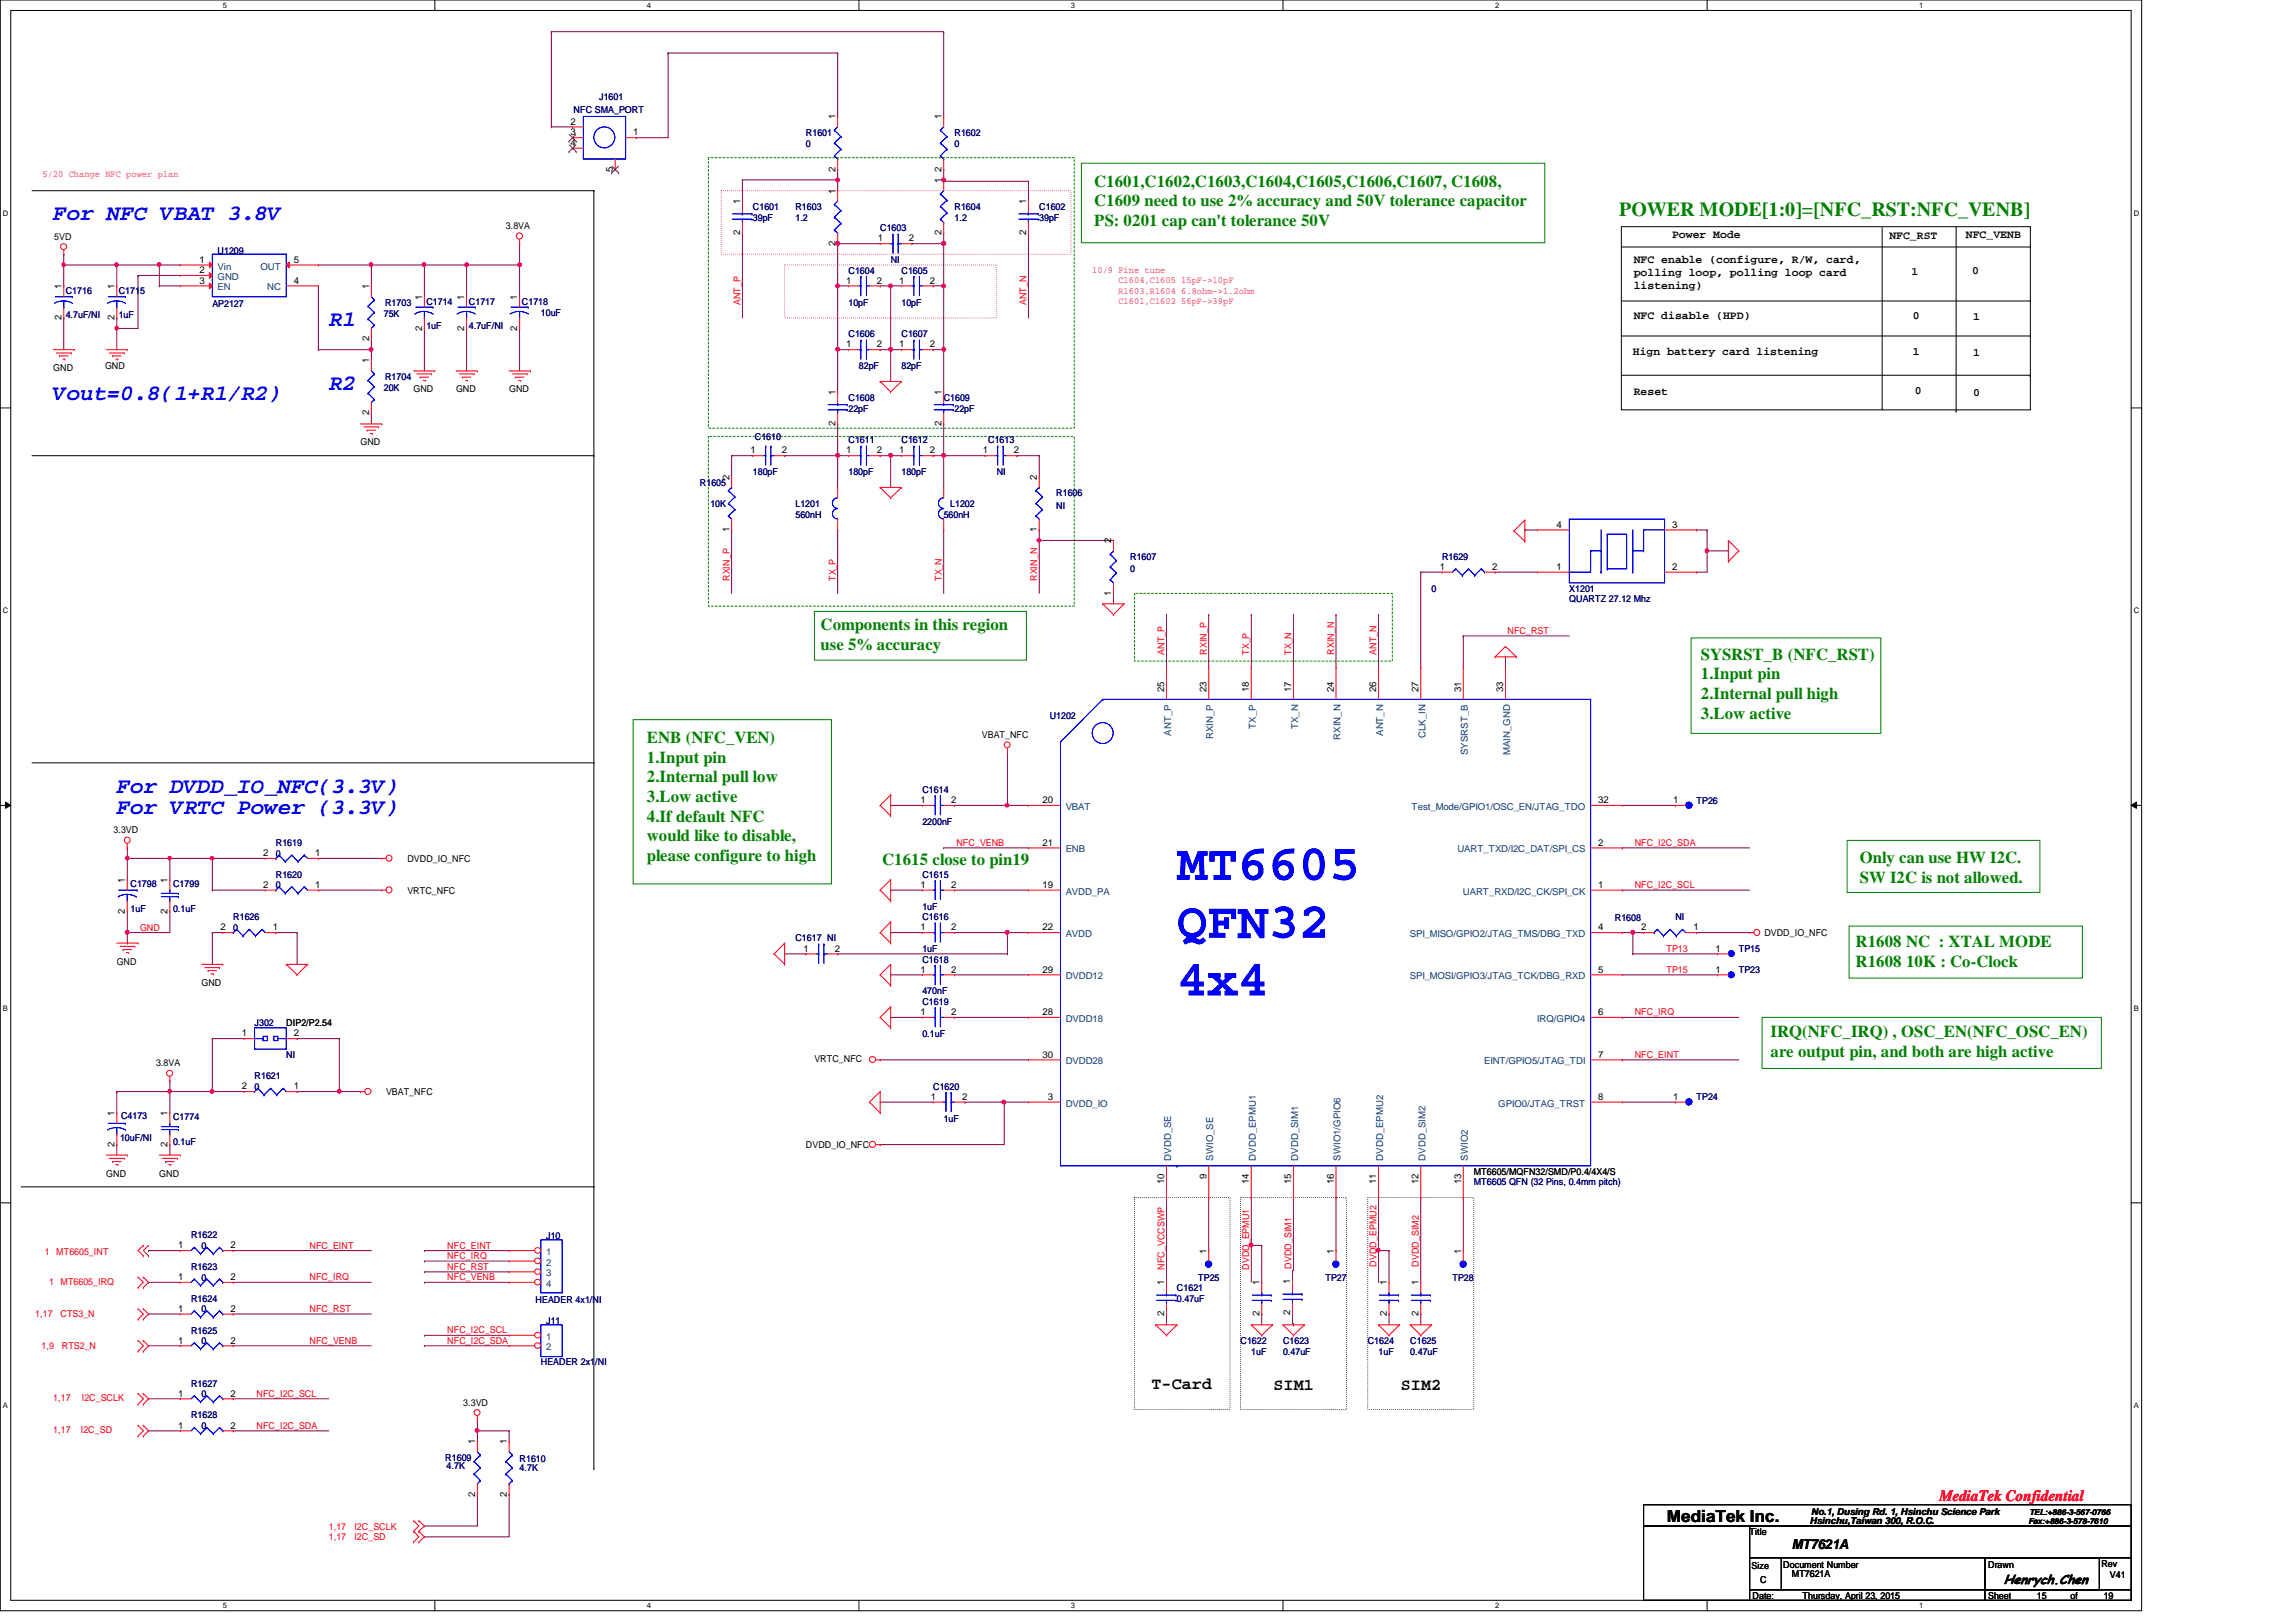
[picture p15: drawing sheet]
<svg xmlns="http://www.w3.org/2000/svg" width="297mm" height="210mm" viewBox="0 0 297 210" stroke-linecap="round" stroke-linejoin="round" font-family="sans-serif">
<defs><g id="words">
<g font-size="6.6" fill="#00f">
<text x="152.3" y="113.8">MT6605</text>
<text x="152.3" y="121.3">QFN32</text>
<text x="152.3" y="128.8">4x4</text>
</g>
<g font-size="2.9" fill="#00f">
<text x="6.9" y="28.5">For NFC VBAT 3.8V</text>
<text x="42.5" y="42.2">R1</text>
<text x="6.9" y="51.8">Vout=0.8(1+R1/R2)</text>
<text x="42.5" y="50.5">R2</text>
<text x="15.1" y="105.3">For VRTC Power (3.3V)</text>
<text x="15.1" y="102.6">For DVDD_IO_NFC(3.3V)</text>
</g>
<text font-size="2.6" fill="#008000" x="209.5" y="28">POWER MODE[1:0]=[NFC_RST:NFC_VENB]</text>
<g font-size="2.2" fill="#008000">
<text x="141.6" y="24.2">C1601,C1602,C1603,C1604,C1605,C1606,C1607, C1608,</text>
<text x="141.6" y="26.7">C1609 need to use 2% accuracy and 50V tolerance capacitor</text>
<text x="141.6" y="29.3">PS: 0201 cap can't tolerance 50V</text>
<text x="106.2" y="81.5">Components in this region</text>
<text x="106.2" y="84.1">use 5% accuracy</text>
<text x="220" y="85.4">SYSRST_B (NFC_RST)</text>
<text x="220" y="87.9">1.Input pin</text>
<text x="220" y="90.5">2.Internal pull high</text>
<text x="220" y="93">3.Low active</text>
<text x="83.7" y="96.2">ENB (NFC_VEN)</text>
<text x="83.7" y="98.7">1.Input pin</text>
<text x="83.7" y="101.3">2.Internal pull low</text>
<text x="83.7" y="103.8">3.Low active</text>
<text x="83.7" y="106.3">4.If default NFC</text>
<text x="83.7" y="108.9">would like to disable,</text>
<text x="83.7" y="111.4">please configure to high</text>
<text x="114.1" y="112">C1615 close to pin19</text>
<text x="240.6" y="111.7">Only can use HW I2C.</text>
<text x="240.6" y="114.3">SW I2C is not allowed.</text>
<text x="240.1" y="122.6">R1608 NC : XTAL MODE</text>
<text x="240.1" y="125.1">R1608 10K : Co-Clock</text>
<text x="229.1" y="134.2">IRQ(NFC_IRQ) , OSC_EN(NFC_OSC_EN)</text>
<text x="229.1" y="136.7">are output pin, and both are high active</text>
</g>
<g font-size="2.2">
<text x="149" y="179.8">T-Card</text>
<text x="164.8" y="179.9">SIM1</text>
<text x="181.2" y="179.9">SIM2</text>
<text x="215.6" y="196.9">MediaTek Inc.</text>
</g>
<text font-size="2" fill="#f00" x="250.9" y="194.2">MediaTek Confidential</text>
<text font-size="1.8" x="231.8" y="200.5">MT7621A</text>
<text font-size="1.7" x="259.2" y="205">Henrych.Chen</text>
<g font-size="1.5">
<text x="211.4" y="34">NFC enable (configure, R/W, card,</text>
<text x="211.4" y="35.7">polling loop, polling loop card</text>
<text x="216.3" y="30.8">Power Mode</text>
<text x="244.4" y="31">NFC_RST</text>
<text x="247.3" y="35.6">1</text>
<text x="254.3" y="30.8">NFC_VENB</text>
<text x="255.1" y="35.5">0</text>
<text x="211.4" y="37.4">listening)</text>
<text x="211.4" y="41.3">NFC disable (HPD)</text>
<text x="247.5" y="41.3">0</text>
<text x="255.3" y="41.4">1</text>
<text x="211.2" y="45.9">Hign battery card listening</text>
<text x="247.5" y="45.9">1</text>
<text x="255.3" y="46.1">1</text>
<text x="211.4" y="51.1">Reset</text>
<text x="247.7" y="51">0</text>
<text x="255.3" y="51.3">0</text>
</g>
<g font-size="1.2">
<text x="73.8" y="16.1">2</text>
<text x="73.8" y="17.5">3</text>
<text x="81.9" y="17.5">1</text>
<text x="108.1" y="15.5" transform="rotate(-90 108.1 15.5)">1</text>
<text x="121.8" y="15.5" transform="rotate(-90 121.8 15.5)">1</text>
<text x="73.8" y="18.9">4</text>
<text x="79.3" y="22.2" transform="rotate(-90 79.3 22.2)">5</text>
<text x="108.1" y="22.2" transform="rotate(-90 108.1 22.2)">2</text>
<text x="121.8" y="23.7" transform="rotate(-90 121.8 23.7)">1</text>
<text x="121.8" y="22.2" transform="rotate(-90 121.8 22.2)">2</text>
<text x="65.4" y="29.7">3.8VA</text>
<text x="95.8" y="26.5" transform="rotate(-90 95.8 26.5)">1</text>
<text x="108.1" y="25.1" transform="rotate(-90 108.1 25.1)">1</text>
<text x="132.8" y="26.5" transform="rotate(-90 132.8 26.5)">1</text>
<text x="7" y="31">5VD</text>
<text x="25.8" y="34">1</text>
<text x="25.8" y="35.3">2</text>
<text x="38" y="34">5</text>
<text x="95.8" y="30.4" transform="rotate(-90 95.8 30.4)">2</text>
<text x="108.1" y="31.8" transform="rotate(-90 108.1 31.8)">2</text>
<text x="113.6" y="31.2">1</text>
<text x="117.6" y="31.2">2</text>
<text x="121.8" y="30.4" transform="rotate(-90 121.8 30.4)">2</text>
<text x="132.8" y="30.4" transform="rotate(-90 132.8 30.4)">2</text>
<text x="8" y="41.4" transform="rotate(-90 8 41.4)">2</text>
<text x="8" y="37.4" transform="rotate(-90 8 37.4)">1</text>
<text x="14.8" y="41.4" transform="rotate(-90 14.8 41.4)">2</text>
<text x="14.8" y="37.4" transform="rotate(-90 14.8 37.4)">1</text>
<text x="25.8" y="36.7">3</text>
<text x="38" y="36.7">4</text>
<text x="47.7" y="37.4" transform="rotate(-90 47.7 37.4)">1</text>
<text x="54.6" y="38.8" transform="rotate(-90 54.6 38.8)">1</text>
<text x="60.1" y="38.8" transform="rotate(-90 60.1 38.8)">1</text>
<text x="66.9" y="38.8" transform="rotate(-90 66.9 38.8)">1</text>
<text x="109.5" y="36.7">1</text>
<text x="113.5" y="36.7">2</text>
<text x="116.3" y="36.7">1</text>
<text x="120.3" y="36.7">2</text>
<text x="13.6" y="47.8">GND</text>
<text x="47.7" y="47" transform="rotate(-90 47.7 47)">1</text>
<text x="47.7" y="44.2" transform="rotate(-90 47.7 44.2)">2</text>
<text x="54.6" y="42.8" transform="rotate(-90 54.6 42.8)">2</text>
<text x="60.1" y="42.8" transform="rotate(-90 60.1 42.8)">2</text>
<text x="66.9" y="42.8" transform="rotate(-90 66.9 42.8)">2</text>
<text x="109.5" y="45">1</text>
<text x="113.5" y="45">2</text>
<text x="116.3" y="45">1</text>
<text x="120.3" y="45">2</text>
<text x="6.9" y="48">GND</text>
<text x="47.7" y="53.8" transform="rotate(-90 47.7 53.8)">2</text>
<text x="53.5" y="50.8">GND</text>
<text x="59" y="50.8">GND</text>
<text x="65.9" y="50.8">GND</text>
<text x="108.1" y="51.1" transform="rotate(-90 108.1 51.1)">1</text>
<text x="121.8" y="51.1" transform="rotate(-90 121.8 51.1)">1</text>
<text x="46.6" y="57.6">GND</text>
<text x="97.1" y="58.7">1</text>
<text x="101.1" y="58.7">2</text>
<text x="108.1" y="55.1" transform="rotate(-90 108.1 55.1)">2</text>
<text x="109.5" y="58.7">1</text>
<text x="113.5" y="58.7">2</text>
<text x="116.3" y="58.7">1</text>
<text x="120.3" y="58.7">2</text>
<text x="121.8" y="55.1" transform="rotate(-90 121.8 55.1)">2</text>
<text x="127.2" y="58.7">1</text>
<text x="131.1" y="58.7">2</text>
<text x="94.4" y="62.1" transform="rotate(-90 94.4 62.1)">2</text>
<text x="134.2" y="62.1" transform="rotate(-90 134.2 62.1)">2</text>
<text x="94.4" y="68.8" transform="rotate(-90 94.4 68.8)">1</text>
<text x="134.2" y="68.8" transform="rotate(-90 134.2 68.8)">1</text>
<text x="143.8" y="70.3" transform="rotate(-90 143.8 70.3)">2</text>
<text x="201.4" y="68.3">4</text>
<text x="216.3" y="68.3">3</text>
<text x="143.8" y="77.1" transform="rotate(-90 143.8 77.1)">1</text>
<text x="186.3" y="73.7">1</text>
<text x="193" y="73.7">2</text>
<text x="201.4" y="73.7">1</text>
<text x="216.3" y="73.7">2</text>
<text x="150.6" y="89.5" transform="rotate(-90 150.6 89.5)">25</text>
<text x="156.1" y="89.5" transform="rotate(-90 156.1 89.5)">23</text>
<text x="161.6" y="89.5" transform="rotate(-90 161.6 89.5)">18</text>
<text x="167" y="89.5" transform="rotate(-90 167 89.5)">17</text>
<text x="172.5" y="89.5" transform="rotate(-90 172.5 89.5)">24</text>
<text x="178.1" y="89.5" transform="rotate(-90 178.1 89.5)">26</text>
<text x="183.5" y="89.5" transform="rotate(-90 183.5 89.5)">27</text>
<text x="189" y="89.5" transform="rotate(-90 189 89.5)">31</text>
<text x="194.5" y="89.5" transform="rotate(-90 194.5 89.5)">33</text>
<text x="127" y="95.5">VBAT_NFC</text>
<text x="14.7" y="107.8">3.3VD</text>
<text x="119.1" y="103.9">1</text>
<text x="123.1" y="103.9">2</text>
<text x="134.9" y="103.9">20</text>
<text x="206.8" y="103.9">32</text>
<text x="216.4" y="103.9">1</text>
<text x="34" y="110.8">2</text>
<text x="40.8" y="110.8">1</text>
<text x="52.7" y="111.5">DVDD_IO_NFC</text>
<text x="134.9" y="109.4">21</text>
<text x="206.8" y="109.4">2</text>
<text x="16.2" y="118.2" transform="rotate(-90 16.2 118.2)">2</text>
<text x="16.2" y="114.2" transform="rotate(-90 16.2 114.2)">1</text>
<text x="21.7" y="118.2" transform="rotate(-90 21.7 118.2)">2</text>
<text x="21.7" y="114.2" transform="rotate(-90 21.7 114.2)">1</text>
<text x="34" y="114.9">2</text>
<text x="40.8" y="114.9">1</text>
<text x="52.7" y="115.7">VRTC_NFC</text>
<text x="119.1" y="114.9">1</text>
<text x="123.1" y="114.9">2</text>
<text x="134.9" y="114.9">19</text>
<text x="206.8" y="114.9">1</text>
<text x="15.1" y="124.8">GND</text>
<text x="28.5" y="120.4">2</text>
<text x="35.3" y="120.4">1</text>
<text x="104" y="123.1">1</text>
<text x="108" y="123.1">2</text>
<text x="119.1" y="125.9">1</text>
<text x="119.1" y="120.4">1</text>
<text x="123.1" y="125.9">2</text>
<text x="123.1" y="120.4">2</text>
<text x="134.9" y="120.4">22</text>
<text x="134.9" y="125.9">29</text>
<text x="206.8" y="120.4">4</text>
<text x="206.8" y="125.9">5</text>
<text x="212.3" y="120.4">2</text>
<text x="219.1" y="120.4">1</text>
<text x="222" y="123.1">1</text>
<text x="222" y="125.9">1</text>
<text x="228.3" y="121.2">DVDD_IO_NFC</text>
<text x="26.1" y="127.6">GND</text>
<text x="119.1" y="131.4">1</text>
<text x="123.1" y="131.4">2</text>
<text x="134.9" y="131.4">28</text>
<text x="206.8" y="131.4">6</text>
<text x="31.3" y="134.1">1</text>
<text x="37" y="132.8">DIP2/P2.54</text>
<text x="38" y="134.1">2</text>
<text x="105.4" y="137.5">VRTC_NFC</text>
<text x="134.9" y="136.9">30</text>
<text x="206.8" y="136.9">7</text>
<text x="20.2" y="138">3.8VA</text>
<text x="31.3" y="141">2</text>
<text x="38" y="141">1</text>
<text x="50" y="141.7">VBAT_NFC</text>
<text x="120.4" y="142.3">1</text>
<text x="124.5" y="142.3">2</text>
<text x="135.5" y="142.3">3</text>
<text x="206.8" y="142.3">8</text>
<text x="216.4" y="142.3">1</text>
<text x="14.8" y="148.4" transform="rotate(-90 14.8 148.4)">2</text>
<text x="14.8" y="144.4" transform="rotate(-90 14.8 144.4)">1</text>
<text x="21.7" y="148.4" transform="rotate(-90 21.7 148.4)">2</text>
<text x="21.7" y="144.4" transform="rotate(-90 21.7 144.4)">1</text>
<text x="104.3" y="148.6">DVDD_IO_NFC</text>
<text x="13.8" y="152.3">GND</text>
<text x="20.6" y="152.3">GND</text>
<text x="150.6" y="153.2" transform="rotate(-90 150.6 153.2)">10</text>
<text x="156.1" y="152.5" transform="rotate(-90 156.1 152.5)">9</text>
<text x="161.6" y="153.2" transform="rotate(-90 161.6 153.2)">14</text>
<text x="167" y="153.2" transform="rotate(-90 167 153.2)">15</text>
<text x="172.5" y="153.2" transform="rotate(-90 172.5 153.2)">16</text>
<text x="178.1" y="153.2" transform="rotate(-90 178.1 153.2)">11</text>
<text x="183.5" y="153.2" transform="rotate(-90 183.5 153.2)">12</text>
<text x="189" y="153.2" transform="rotate(-90 189 153.2)">13</text>
<text x="190.7" y="152">MT6605/MQFN32/SMD/P0.4/4X4/S</text>
<text x="23.1" y="161.5">1</text>
<text x="29.8" y="161.5">2</text>
<text x="23.1" y="165.7">1</text>
<text x="29.8" y="165.7">2</text>
<text x="150.6" y="166.3" transform="rotate(-90 150.6 166.3)">1</text>
<text x="156.1" y="162.2" transform="rotate(-90 156.1 162.2)">1</text>
<text x="162.9" y="166.3" transform="rotate(-90 162.9 166.3)">1</text>
<text x="166.9" y="166.2" transform="rotate(-90 166.9 166.2)">1</text>
<text x="172.5" y="162.2" transform="rotate(-90 172.5 162.2)">1</text>
<text x="179.4" y="166.3" transform="rotate(-90 179.4 166.3)">1</text>
<text x="183.5" y="166.3" transform="rotate(-90 183.5 166.3)">1</text>
<text x="189" y="162.2" transform="rotate(-90 189 162.2)">1</text>
<text x="23.1" y="173.9">1</text>
<text x="23.1" y="169.8">1</text>
<text x="29.8" y="173.9">2</text>
<text x="29.8" y="169.8">2</text>
<text x="150.6" y="170.3" transform="rotate(-90 150.6 170.3)">2</text>
<text x="162.9" y="170.3" transform="rotate(-90 162.9 170.3)">2</text>
<text x="166.9" y="170.2" transform="rotate(-90 166.9 170.2)">2</text>
<text x="179.4" y="170.3" transform="rotate(-90 179.4 170.3)">2</text>
<text x="183.5" y="170.3" transform="rotate(-90 183.5 170.3)">2</text>
<text x="23.1" y="184.9">1</text>
<text x="23.1" y="180.7">1</text>
<text x="29.8" y="184.9">2</text>
<text x="29.8" y="180.7">2</text>
<text x="59.9" y="181.9">3.3VD</text>
<text x="61.5" y="186.9" transform="rotate(-90 61.5 186.9)">1</text>
<text x="65.6" y="186.9" transform="rotate(-90 65.6 186.9)">1</text>
<text x="61.5" y="193.7" transform="rotate(-90 61.5 193.7)">2</text>
<text x="65.6" y="193.7" transform="rotate(-90 65.6 193.7)">2</text>
<text x="234.1" y="197.3">Hsinchu,Taiwan 300, R.O.C.</text>
<text x="234.3" y="196">No.1, Dusing Rd. 1, Hsinchu Science Park</text>
<text x="226.4" y="198.6">Title</text>
<text x="226.6" y="203">Size</text>
<text x="230.7" y="202.9">Document Number</text>
<text x="257.2" y="202.9">Drawn</text>
<text x="271.9" y="202.7">Rev</text>
<text x="226.7" y="206.9">Date:</text>
<text x="227.7" y="204.8">C</text>
<text x="231.8" y="204.1">MT7621A</text>
<text x="233.2" y="206.9">Thursday, April 23, 2015</text>
<text x="257.2" y="206.9">Sheet</text>
<text x="263.5" y="206.9">15</text>
<text x="267.9" y="206.9">of</text>
<text x="272.2" y="206.9">19</text>
<text x="273" y="204.3">V41</text>
</g>
<g font-size="1.2" fill="#000080">
<text x="74.2" y="14.6">NFC SMA_PORT</text>
<text x="77.5" y="12.9">J1601</text>
<text x="104.3" y="17.6">R1601</text>
<text x="123.5" y="17.6">R1602</text>
<text x="104.3" y="19">0</text>
<text x="123.5" y="19">0</text>
<text x="97.4" y="27.2">C1601</text>
<text x="97.4" y="28.6">39pF</text>
<text x="102.9" y="27.2">R1603</text>
<text x="102.9" y="28.6">1.2</text>
<text x="113.9" y="29.9">C1603</text>
<text x="123.5" y="27.2">R1604</text>
<text x="123.5" y="28.6">1.2</text>
<text x="134.4" y="27.2">C1602</text>
<text x="134.4" y="28.6">39pF</text>
<text x="28.1" y="32.8">U1209</text>
<text x="109.8" y="35.4">C1604</text>
<text x="115.2" y="34">NI</text>
<text x="116.6" y="35.4">C1605</text>
<text x="8.5" y="38">C1716</text>
<text x="8.5" y="41.2">4.7uF/NI</text>
<text x="15.4" y="38">C1715</text>
<text x="15.4" y="41.2">1uF</text>
<text x="27.5" y="39.8">AP2127</text>
<text x="49.7" y="41">75K</text>
<text x="49.8" y="39.5">R1703</text>
<text x="55.2" y="39.4">C1714</text>
<text x="60.7" y="39.4">C1717</text>
<text x="67.5" y="39.4">C1718</text>
<text x="70" y="40.9">10uF</text>
<text x="109.8" y="39.5">10pF</text>
<text x="116.6" y="39.5">10pF</text>
<text x="55.2" y="42.5">1uF</text>
<text x="60.7" y="42.5">4.7uF/NI</text>
<text x="109.8" y="43.6">C1606</text>
<text x="111.1" y="47.8">82pF</text>
<text x="116.6" y="43.6">C1607</text>
<text x="116.6" y="47.8">82pF</text>
<text x="49.7" y="50.6">20K</text>
<text x="49.8" y="49.1">R1704</text>
<text x="109.8" y="51.9">C1608</text>
<text x="109.8" y="53.3">22pF</text>
<text x="122.1" y="51.9">C1609</text>
<text x="123.5" y="53.3">22pF</text>
<text x="97.7" y="56.9">C1610</text>
<text x="109.8" y="57.4">C1611</text>
<text x="116.6" y="57.4">C1612</text>
<text x="127.8" y="57.4">C1613</text>
<text x="90.5" y="62.9">R1605</text>
<text x="91.9" y="65.6">10K</text>
<text x="97.4" y="61.5">180pF</text>
<text x="102.9" y="65.6">L1201</text>
<text x="109.8" y="61.5">180pF</text>
<text x="116.6" y="61.5">180pF</text>
<text x="122.9" y="65.6">L1202</text>
<text x="128.9" y="61.5">NI</text>
<text x="136.6" y="64.2">R1606</text>
<text x="136.6" y="65.9">NI</text>
<text x="102.9" y="67">560nH</text>
<text x="122.1" y="67">560nH</text>
<text x="146.2" y="72.4">R1607</text>
<text x="146.2" y="74.1">0</text>
<text x="185.2" y="76.6">0</text>
<text x="186.6" y="72.4">R1629</text>
<text x="203" y="76.6">X1201</text>
<text x="203" y="77.9">QUARTZ 27.12 Mhz</text>
<text x="135.8" y="93">U1202</text>
<text x="119.3" y="102.6">C1614</text>
<text x="119.3" y="106.7">2200nF</text>
<text x="219.5" y="104">TP26</text>
<text x="35.7" y="109.5">R1619</text>
<text x="35.7" y="110.9">0</text>
<text x="35.7" y="113.6">R1620</text>
<text x="119.3" y="113.6">C1615</text>
<text x="16.9" y="114.9">C1798</text>
<text x="16.9" y="118">1uF</text>
<text x="22.4" y="114.9">C1799</text>
<text x="22.4" y="118">0.1uF</text>
<text x="30.2" y="119.1">R1626</text>
<text x="35.7" y="115">0</text>
<text x="119.3" y="117.7">1uF</text>
<text x="119.3" y="119.1">C1616</text>
<text x="208.9" y="119.2">R1608</text>
<text x="216.7" y="119.1">NI</text>
<text x="30.2" y="120.4">0</text>
<text x="102.9" y="121.8">C1617 NI</text>
<text x="119.3" y="124.6">C1618</text>
<text x="119.3" y="123.2">1uF</text>
<text x="225" y="123.2">TP15</text>
<text x="225" y="125.9">TP23</text>
<text x="119.3" y="128.7">470nF</text>
<text x="119.3" y="130">C1619</text>
<text x="32.9" y="132.8">J302</text>
<text x="37" y="136.9">NI</text>
<text x="119.3" y="134.2">0.1uF</text>
<text x="32.9" y="139.7">R1621</text>
<text x="32.9" y="141">0</text>
<text x="120.7" y="141">C1620</text>
<text x="219.5" y="142.4">TP24</text>
<text x="15.5" y="147.6">10uF/NI</text>
<text x="15.7" y="144.9">C4173</text>
<text x="22.4" y="145">C1774</text>
<text x="22.4" y="148.2">0.1uF</text>
<text x="122.1" y="145.2">1uF</text>
<text x="190.7" y="153.4">MT6605 QFN (32 Pins, 0.4mm pitch)</text>
<text x="24.7" y="160.2">R1622</text>
<text x="26.1" y="161.6">0</text>
<text x="70.7" y="160.4">J10</text>
<text x="24.7" y="164.3">R1623</text>
<text x="26.1" y="165.7">0</text>
<text x="152.3" y="167.1">C1621</text>
<text x="155" y="165.7">TP25</text>
<text x="171.5" y="165.7">TP27</text>
<text x="187.9" y="165.7">TP28</text>
<text x="24.7" y="172.6">R1625</text>
<text x="24.7" y="168.4">R1624</text>
<text x="26.1" y="173.9">0</text>
<text x="26.1" y="169.8">0</text>
<text x="69.3" y="168.6">HEADER 4x1/NI</text>
<text x="70.7" y="171.3">J11</text>
<text x="152.3" y="168.4">0.47uF</text>
<text x="160.5" y="173.9">C1622</text>
<text x="166" y="173.9">C1623</text>
<text x="177" y="173.9">C1624</text>
<text x="182.5" y="173.9">C1625</text>
<text x="24.7" y="179.5">R1627</text>
<text x="70" y="176.7">HEADER 2x1/NI</text>
<text x="161.9" y="175.3">1uF</text>
<text x="166" y="175.3">0.47uF</text>
<text x="178.3" y="175.3">1uF</text>
<text x="182.5" y="175.3">0.47uF</text>
<text x="24.7" y="183.6">R1628</text>
<text x="26.1" y="184.9">0</text>
<text x="26.1" y="180.8">0</text>
<text x="57.6" y="189">R1609</text>
<text x="57.8" y="190.1">4.7K</text>
<text x="67.2" y="189.2">R1610</text>
<text x="67.2" y="190.4">4.7K</text>
</g>
<g font-size="1.2" fill="#ff0080">
<text x="5.5" y="22.9">5/20 Change NFC power plan</text>
<text x="141.3" y="35.3">10/9 Fine tune</text>
<text x="144.7" y="36.7">C1604,C1605 15pF-&gt;10pF</text>
<text x="144.7" y="38">R1603,R1604 6.8ohm-&gt;1.2ohm</text>
<text x="144.7" y="39.4">C1601,C1602 56pF-&gt;39pF</text>
</g>
<g font-size="1.2" fill="#004080">
<text x="28.1" y="34.9">Vin</text>
<text x="33.7" y="34.9">OUT</text>
<text x="28.1" y="36.2">GND</text>
<text x="28.1" y="37.6">EN</text>
<text x="34.6" y="37.6">NC</text>
<text x="151.5" y="95.2" transform="rotate(-90 151.5 95.2)">ANT_P</text>
<text x="157" y="95.7" transform="rotate(-90 157 95.7)">RXIN_P</text>
<text x="162.5" y="94.3" transform="rotate(-90 162.5 94.3)">TX_P</text>
<text x="167.9" y="94.4" transform="rotate(-90 167.9 94.4)">TX_N</text>
<text x="173.4" y="95.7" transform="rotate(-90 173.4 95.7)">RXIN_N</text>
<text x="178.9" y="95.2" transform="rotate(-90 178.9 95.2)">ANT_N</text>
<text x="184.4" y="95.5" transform="rotate(-90 184.4 95.5)">CLK_IN</text>
<text x="189.9" y="97.7" transform="rotate(-90 189.9 97.7)">SYSRST_B</text>
<text x="195.4" y="97.7" transform="rotate(-90 195.4 97.7)">MAIN_GND</text>
<text x="137.9" y="104.8">VBAT</text>
<text x="182.6" y="104.8">Test_Mode/GPIO1/OSC_EN/JTAG_TDO</text>
<text x="137.9" y="110.3">ENB</text>
<text x="188.5" y="110.3">UART_TXD/I2C_DAT/SPI_CS</text>
<text x="137.9" y="115.8">AVDD_PA</text>
<text x="189.3" y="115.8">UART_RXD/I2C_CK/SPI_CK</text>
<text x="137.9" y="121.3">AVDD</text>
<text x="182.4" y="121.3">SPI_MISO/GPIO2/JTAG_TMS/DBG_TXD</text>
<text x="137.9" y="126.7">DVDD12</text>
<text x="182.4" y="126.7">SPI_MOSI/GPIO3/JTAG_TCK/DBG_RXD</text>
<text x="137.9" y="132.2">DVDD18</text>
<text x="137.9" y="137.8">DVDD28</text>
<text x="192" y="137.8">EINT/GPIO5/JTAG_TDI</text>
<text x="198.9" y="132.2">IRQ/GPIO4</text>
<text x="137.9" y="143.2">DVDD_IO</text>
<text x="193.8" y="143.2">GPIO0/JTAG_TRST</text>
<text x="151.5" y="150.2" transform="rotate(-90 151.5 150.2)">DVDD_SE</text>
<text x="157" y="150.2" transform="rotate(-90 157 150.2)">SWIO_SE</text>
<text x="162.5" y="150.2" transform="rotate(-90 162.5 150.2)">DVDD_EPMU1</text>
<text x="167.9" y="150.2" transform="rotate(-90 167.9 150.2)">DVDD_SIM1</text>
<text x="173.4" y="150.2" transform="rotate(-90 173.4 150.2)">SWIO1/GPIO6</text>
<text x="178.9" y="150.2" transform="rotate(-90 178.9 150.2)">DVDD_EPMU2</text>
<text x="184.4" y="150.2" transform="rotate(-90 184.4 150.2)">DVDD_SIM2</text>
<text x="189.9" y="150.2" transform="rotate(-90 189.9 150.2)">SWIO2</text>
<text x="70.7" y="162.4">1</text>
<text x="70.7" y="163.8">2</text>
<text x="70.7" y="165.2">3</text>
<text x="70.7" y="166.5">4</text>
<text x="70.7" y="173.4">1</text>
<text x="70.7" y="174.8">2</text>
</g>
<g font-size="1.2" fill="#f00">
<text x="95.8" y="39.5" transform="rotate(-90 95.8 39.5)">ANT_P</text>
<text x="132.8" y="39.5" transform="rotate(-90 132.8 39.5)">ANT_N</text>
<text x="94.4" y="75.2" transform="rotate(-90 94.4 75.2)">RXIN_P</text>
<text x="108.1" y="75.2" transform="rotate(-90 108.1 75.2)">TX_P</text>
<text x="121.8" y="75.2" transform="rotate(-90 121.8 75.2)">TX_N</text>
<text x="134.2" y="75.2" transform="rotate(-90 134.2 75.2)">RXIN_N</text>
<text x="195" y="82">NFC_RST</text>
<text x="150.7" y="84.8" transform="rotate(-90 150.7 84.8)">ANT_P</text>
<text x="156.1" y="84.8" transform="rotate(-90 156.1 84.8)">RXIN_P</text>
<text x="161.6" y="84.8" transform="rotate(-90 161.6 84.8)">TX_P</text>
<text x="167.1" y="84.8" transform="rotate(-90 167.1 84.8)">TX_N</text>
<text x="172.6" y="84.8" transform="rotate(-90 172.6 84.8)">RXIN_N</text>
<text x="178.1" y="84.8" transform="rotate(-90 178.1 84.8)">ANT_N</text>
<text x="123.7" y="109.5">NFC_VENB</text>
<text x="211.5" y="109.5">NFC_I2C_SDA</text>
<text x="211.5" y="114.9">NFC_I2C_SCL</text>
<text x="18.1" y="120.4">GND</text>
<text x="215.6" y="123.2">TP13</text>
<text x="215.6" y="125.9">TP15</text>
<text x="211.5" y="131.4">NFC_IRQ</text>
<text x="211.5" y="136.9">NFC_EINT</text>
<text x="40" y="161.6">NFC_EINT</text>
<text x="57.9" y="161.6">NFC_EINT</text>
<text x="5.8" y="162.4">1 MT6605_INT</text>
<text x="6.3" y="166.3">1 MT6605_IRQ</text>
<text x="40" y="165.7">NFC_IRQ</text>
<text x="57.9" y="162.9">NFC_IRQ</text>
<text x="57.9" y="165.7">NFC_VENB</text>
<text x="57.9" y="164.3">NFC_RST</text>
<text x="150.7" y="164.3" transform="rotate(-90 150.7 164.3)">NFC_VCCSWP</text>
<text x="161.6" y="164.3" transform="rotate(-90 161.6 164.3)">DVDD_EPMU1</text>
<text x="167.1" y="164.2" transform="rotate(-90 167.1 164.2)">DVDD_SIM1</text>
<text x="178.1" y="163.9" transform="rotate(-90 178.1 163.9)">DVDD_EPMU2</text>
<text x="183.6" y="163.9" transform="rotate(-90 183.6 163.9)">DVDD_SIM2</text>
<text x="4.6" y="170.4">1,17</text>
<text x="7.8" y="170.4">CTS3_N</text>
<text x="40" y="173.9">NFC_VENB</text>
<text x="40" y="169.8">NFC_RST</text>
<text x="57.9" y="173.9">NFC_I2C_SDA</text>
<text x="57.9" y="172.6">NFC_I2C_SCL</text>
<text x="5.4" y="174.6">1,9</text>
<text x="8" y="174.6">RTS2_N</text>
<text x="6.9" y="185.5">1,17</text>
<text x="6.9" y="181.4">1,17</text>
<text x="10.5" y="185.5">I2C_SD</text>
<text x="10.6" y="181.4">I2C_SCLK</text>
<text x="33.2" y="184.9">NFC_I2C_SDA</text>
<text x="33.2" y="180.8">NFC_I2C_SCL</text>
<text x="42.5" y="198">1,17</text>
<text x="45.8" y="198">I2C_SCLK</text>
<text x="42.5" y="199.3">1,17</text>
<text x="45.8" y="199.3">I2C_SD</text>
</g>
<g font-size="1.1">
<text x="262.4" y="197.2">Fax:+886-3-578-7610</text>
<text x="262.5" y="196">TEL:+886-3-567-0766</text>
</g>
<g font-size="1">
<text x="28.8" y="1">5</text>
<text x="83.7" y="1">4</text>
<text x="138.6" y="1">3</text>
<text x="193.4" y="1">2</text>
<text x="248.3" y="1">1</text>
<text x=".4" y="27.9">D</text>
<text x="276.1" y="27.9">D</text>
<text x=".4" y="79.4">C</text>
<text x="276.1" y="79.4">C</text>
<text x=".4" y="130.8">B</text>
<text x="276.1" y="130.8">B</text>
<text x=".4" y="182.2">A</text>
<text x="276.1" y="182.2">A</text>
<text x="28.8" y="208.1">5</text>
<text x="83.7" y="208.1">4</text>
<text x="138.6" y="208.1">3</text>
<text x="193.4" y="208.1">2</text>
<text x="248.3" y="208.1">1</text>
</g>
</g></defs>
<path d="M0 0h277.1v208.4h-277.1zM1.4 1.4h274.3v205.7h-274.3z" fill="none" stroke="#000" stroke-width=".13"/>
<g fill="#fff">
<path d="M28.8 .1h.6v1.1h-.6z"/>
<path d="M28.8 207.2h.6v1.1h-.6z"/>
</g>
<path d="M56.3 0v1.4M56.3 207.1v1.3" fill="none" stroke="#000" stroke-width=".13"/>
<g fill="#fff">
<path d="M83.7 .1h.5v1.1h-.5z"/>
<path d="M83.7 207.2h.5v1.1h-.5z"/>
</g>
<path d="M111.1 0v1.4M111.1 207.1v1.3" fill="none" stroke="#000" stroke-width=".13"/>
<g fill="#fff">
<path d="M138.6 .1h.5v1.1h-.5z"/>
<path d="M138.6 207.2h.5v1.1h-.5z"/>
</g>
<path d="M166 0v1.4M166 207.1v1.3" fill="none" stroke="#000" stroke-width=".13"/>
<g fill="#fff">
<path d="M193.4 .1h.6v1.1h-.6z"/>
<path d="M193.4 207.2h.6v1.1h-.6z"/>
</g>
<path d="M220.8 0v1.4M220.8 207.1v1.3" fill="none" stroke="#000" stroke-width=".13"/>
<g fill="#fff">
<path d="M248.3 .1h.5v1.1h-.5z"/>
<path d="M248.3 207.2h.5v1.1h-.5z"/>
<path d="M.4 27.1h.7v1.1h-.7z"/>
<path d="M276.1 27.1h.7v1.1h-.7z"/>
<path d="M.4 78.5h.7v1.1h-.7z"/>
<path d="M276.1 78.5h.7v1.1h-.7z"/>
</g>
<path d="M0 52.8h1.4M275.7 52.8h1.4" fill="none" stroke="#000" stroke-width=".13"/>
<g fill="#fff">
<path d="M.4 129.9h.6v1.1h-.6z"/>
<path d="M276.1 129.9h.6v1.1h-.6z"/>
</g>
<path d="M0 104.2h1.4M.7 103.8l.7 .4-.7 .4zM275.7 104.2l.7-.4v.8zM275.7 104.2h1.4" fill="none" stroke="#000" stroke-width=".13"/>
<path d="M.7 103.8l.7 .4-.7 .4zM275.7 104.2l.7-.4v.8z" fill="#000"/>
<g fill="#fff">
<path d="M.4 181.4h.6v1.1h-.6z"/>
<path d="M276.1 181.4h.6v1.1h-.6z"/>
</g>
<g fill="none" stroke="#000" stroke-width=".13">
<path d="M4.1 24.7h72.7M76.8 24.7h.1M76.8 24.7v165.4M209.8 29.3h52.9v23.7h-52.9zM209.9 38.9h52.8M209.9 32h52.8M243.5 29.5v23.4M253.1 29.3v23.9M262.7 38.9h.1M262.7 32h.1M4.1 59h72.7M76.8 59h.1"/>
<path d="M209.8 48.6h52.7M209.8 43.5h52.9M243.5 52.9h.1M253.1 53.2h.1M262.5 48.6h.1M262.7 43.5h.1M4.1 98.7h72.7M76.8 98.7h.1M0 155.7h1.4M2.7 153.6h74.1M76.8 153.6h.1M275.7 155.7h1.4"/>
<path d="M76.8 190.1h.1"/>
</g>
<path d="M139.9 21.1h60v10.3h-60zM105.4 79.1h27.4v6.3h-27.4zM81.9 93.1h25.7v21.3h-25.7zM218.8 82.5h24.5v12.4h-24.5zM239 108.8h24.9v6.7h-24.9zM239.2 119.8h30.2v6.8h-30.2zM228 131.7h43.9v6.6h-43.9z" fill="none" stroke="#008000" stroke-width=".13"/>
<path d="M91.6 20.4h47.4v35h-47.4zM91.6 56.5h47.4v21.9h-47.4zM146.8 76.8h33.3v8.8h-33.3z" fill="none" stroke="#008000" stroke-width=".13" stroke-dasharray=".3 .3"/>
<path d="M146.8 155h12.3v27.4h-12.3zM160.5 155h13.7v27.4h-13.7zM176.9 155h13.8v27.4h-13.8z" fill="none" stroke="#000" stroke-width=".13" stroke-dasharray="0 .3"/>
<path d="M93.3 24.7h45.3v8.2h-45.3zM101.5 34.3h27.4v6.8h-27.4z" fill="none" stroke="#ff0080" stroke-width=".13" stroke-dasharray="0 .3"/>
<g fill="none" stroke="#800040" stroke-width=".13">
<path d="M86.4 6.9h.1M86.4 6.9h22M27.5 115.2h.1M27.5 115.2h6.8M41.2 115.2h.1M41.2 115.2h8.2M54.9 197.5h.1M54.9 198.9h.1M54.9 197.5h6.9M54.9 198.9h11M61.8 185.2h.1M61.8 185.2h4.1"/>
<path d="M65.9 185.2h.1M65.9 185.2v1.3"/>
</g>
<circle cx="61.7" cy="185.1" r=".26" fill="#f0f"/>
<circle cx="61.7" cy="185.1" r=".26" fill="none" stroke="#f0f" stroke-width=".13"/>
<g fill="none" stroke="#800040" stroke-width=".13">
<path d="M71.3 4.1h.1M71.3 4.1h50.8M122.1 4.1h.1M122.1 4.1v11M134.4 59h.1M134.4 59v2.7M134.4 69.9h.1M134.4 69.9h9.7M108.4 123.4h.1M108.4 123.4h21.9M123.5 120.7h.1M123.5 120.7h6.8v2.7"/>
<path d="M130.3 123.4h.1M61.8 185.2h.1M61.8 183.8h.1M61.8 193.4h.1M61.8 183.8v2.7M61.8 193.4v4.1M65.9 193.4h.1M65.9 193.4v5.5"/>
</g>
<circle cx="134.4" cy="69.9" r=".25" fill="#f0f"/>
<circle cx="134.4" cy="69.9" r=".25" fill="none" stroke="#f0f" stroke-width=".13"/>
<g fill="none" stroke="#800040" stroke-width=".13">
<path d="M134.4 69.9h.1M134.4 69.9v6.9M172.8 79.5h.1M172.8 79.5v6.9M178.3 79.5h.1M178.3 79.5v6.9M41.2 111.1h.1M41.2 111.1h8.2M123.5 104.2h.1M123.5 104.2h6.8M43.9 141.3h.1M43.9 141.3h2.7"/>
<path d="M161.9 155h.1M161.9 155v6.2M178.3 155h.1M178.3 155v10.9M183.8 155h.1M183.8 155v10.9M19.2 161.8h.1M19.2 174.2h.1M19.2 165.9h.1M19.2 170.1h.1M19.2 161.8h4.1M19.2 174.2h4.1"/>
<path d="M19.2 165.9h4.1M19.2 170.1h4.1M30.2 161.8h.1M30.2 165.9h.1M30.2 174.2h.1M30.2 170.1h.1M30.2 161.8h17.8M30.2 174.2h17.8M30.2 165.9h17.8M30.2 170.1h17.8M161.9 161.2h.1M161.9 161.2h1.3"/>
<path d="M163.2 161.2h.1M163.2 161.2v4.7M178.3 161.8h.1M178.3 161.8h1.4M179.7 161.8h.1M179.7 161.8v4.1M183.8 170.1h.1M183.8 170.1v1.3M19.2 181h.1M19.2 185.2h.1M19.2 185.2h4.1M19.2 181h4.1"/>
<path d="M30.2 185.2h.1M30.2 185.2h12.3"/>
</g>
<circle cx="178.3" cy="161.8" r=".26" fill="#f0f"/>
<circle cx="178.3" cy="161.8" r=".26" fill="none" stroke="#f0f" stroke-width=".13"/>
<path d="M120.7 37h.1M120.7 37h1.4M122.1 37h.1M122.1 37v8.3M94.7 59h.1M94.7 59h2.7M131.6 59h.1M131.6 59h2.8M156.4 79.5h.1M156.4 79.5v6.9M179.7 170.1h.1M179.7 170.1v1.3" fill="none" stroke="#800040" stroke-width=".13"/>
<circle cx="122.1" cy="37" r=".26" fill="#f0f"/>
<circle cx="122.1" cy="37" r=".26" fill="none" stroke="#f0f" stroke-width=".13"/>
<path d="M108.4 59h.1M108.4 59v4.1" fill="none" stroke="#800040" stroke-width=".13"/>
<circle cx="108.4" cy="58.9" r=".26" fill="#f0f"/>
<circle cx="108.4" cy="58.9" r=".26" fill="none" stroke="#f0f" stroke-width=".13"/>
<path d="M94.7 59h.1M94.7 59v2.7M183.8 74h.1M183.8 74h2.8M130.3 97.4h.1M130.3 97.4v6.8" fill="none" stroke="#800040" stroke-width=".13"/>
<circle cx="130.3" cy="104.2" r=".25" fill="#f0f"/>
<circle cx="130.3" cy="104.2" r=".25" fill="none" stroke="#f0f" stroke-width=".13"/>
<path d="M108.4 31.5h.1M108.4 31.5h5.5M115.2 59h.1M115.2 59h1.4M115.2 59v4.1M220.8 68.6h.1M220.8 68.6v2.7M189.3 82.3h.1M189.3 82.3v4.1M189.3 82.3h13.7M113.9 137.2h.1M113.9 137.2h19.2" fill="none" stroke="#800040" stroke-width=".13"/>
<circle cx="115.2" cy="58.9" r=".26" fill="#f0f"/>
<circle cx="115.2" cy="58.9" r=".26" fill="none" stroke="#f0f" stroke-width=".13"/>
<path d="M108.4 31.5h.1M108.4 31.5v5.5M94.7 68.6h.1M94.7 68.6v8.2M108.4 68.6h.1M108.4 68.6v8.2M122.1 68.6h.1M122.1 68.6v8.2M209.9 115.2h.1M209.9 115.2h16.5" fill="none" stroke="#800040" stroke-width=".13"/>
<circle cx="108.4" cy="37" r=".26" fill="#f0f"/>
<circle cx="108.4" cy="37" r=".26" fill="none" stroke="#f0f" stroke-width=".13"/>
<circle cx="108.4" cy="31.5" r=".26" fill="#f0f"/>
<circle cx="108.4" cy="31.5" r=".26" fill="none" stroke="#f0f" stroke-width=".13"/>
<path d="M108.4 23.3h.1M108.4 23.3v1.4M122.1 23.3h.1M122.1 23.3v.2M211.2 120.7h.1M211.2 120.7h1.4M219.5 120.7h.1M219.5 120.7h6.9M113.9 142.6h.1M113.9 142.6h6.8" fill="none" stroke="#800040" stroke-width=".13"/>
<circle cx="122.1" cy="23.3" r=".26" fill="#f0f"/>
<circle cx="122.1" cy="23.3" r=".26" fill="none" stroke="#f0f" stroke-width=".13"/>
<path d="M118 31.5h.1M118 31.5h4.1M108.4 54.9h.1M108.4 54.9v4.1M122.1 59h.1M122.1 59v4.1M115.2 104.2h.1M115.2 104.2h4.1" fill="none" stroke="#800040" stroke-width=".13"/>
<circle cx="122.1" cy="31.5" r=".26" fill="#f0f"/>
<circle cx="122.1" cy="31.5" r=".26" fill="none" stroke="#f0f" stroke-width=".13"/>
<g fill="none" stroke="#800040" stroke-width=".13">
<path d="M122.1 23.5h.1M122.1 23.5h11M133.1 23.5h.1M133.1 23.5v2.5M108.4 59h.1M108.4 59h1.4M197.3 68.6h.1M197.3 68.6v.1M197.3 68.6h1.6M115.2 115.2h.1M115.2 115.2h4.1M123.5 115.2h.1"/>
<path d="M123.5 115.2h9.6M115.2 120.7h.1M115.2 131.7h.1M115.2 120.7h4.1M115.2 131.7h4.1M130.3 120.7h.1M130.3 120.7h2.8M209.9 131.7h.1M209.9 131.7h15.1M150.9 170.1h.1M150.9 170.1v1.3M167.2 169.9h.1"/>
<path d="M167.2 169.9v1.4"/>
</g>
<circle cx="130.3" cy="120.7" r=".26" fill="#f0f"/>
<circle cx="130.3" cy="120.7" r=".26" fill="none" stroke="#f0f" stroke-width=".13"/>
<path d="M115.2 37h.1M115.2 37v8.3h-1.3M133.1 30.1h.1M133.1 30.1v11M113.9 45.3h.1M113.9 59h.1M113.9 59h1.3M120.7 59h.1M122.1 54.9h.1M122.1 54.9v4.1h-1.4" fill="none" stroke="#800040" stroke-width=".13"/>
<circle cx="115.2" cy="45.2" r=".26" fill="#f0f"/>
<circle cx="115.2" cy="45.2" r=".26" fill="none" stroke="#f0f" stroke-width=".13"/>
<circle cx="115.2" cy="37" r=".26" fill="#f0f"/>
<circle cx="115.2" cy="37" r=".26" fill="none" stroke="#f0f" stroke-width=".13"/>
<path d="M108.4 45.3h.1M108.4 45.3h1.4M108.4 45.3v5.4M115.2 45.3h.1M115.2 45.3h1.4M129.9 142.6h.1M129.9 142.6h3.2" fill="none" stroke="#800040" stroke-width=".13"/>
<circle cx="108.4" cy="45.2" r=".26" fill="#f0f"/>
<circle cx="108.4" cy="45.2" r=".26" fill="none" stroke="#f0f" stroke-width=".13"/>
<g fill="none" stroke="#800040" stroke-width=".13">
<path d="M96.1 23.3h.1M96.1 23.3v2.7M108.4 37h.1M108.4 37v8.3M122.1 30.1h.1M122.1 30.1v1.4M120.7 45.3h.1M120.7 45.3h1.4M122.1 45.3h.1M122.1 45.3v5.4M194.8 85h.1M194.8 85v1.4"/>
<path d="M123.5 126.2h.1M123.5 126.2h9.6"/>
</g>
<circle cx="122.1" cy="45.2" r=".26" fill="#f0f"/>
<circle cx="122.1" cy="45.2" r=".26" fill="none" stroke="#f0f" stroke-width=".13"/>
<path d="M115.2 45.3h.1M115.2 45.3v4.1M113.9 148.1h.1M129.9 142.6h.1M129.9 142.6v5.5h-16" fill="none" stroke="#800040" stroke-width=".13"/>
<circle cx="129.9" cy="142.6" r=".26" fill="#f0f"/>
<circle cx="129.9" cy="142.6" r=".26" fill="none" stroke="#f0f" stroke-width=".13"/>
<g fill="none" stroke="#800040" stroke-width=".13">
<path d="M82.3 17.8h.1M82.3 17.8h4.1M113.9 37h.1M113.9 37h2.7M115.2 37h.1M183.8 74h.1M183.8 74v12.4M193.4 74h.1M193.4 74h5.5M219.5 68.6h.1M219.5 68.6h1.3M220.8 71.3h.1"/>
<path d="M220.8 71.3v2.7M209.9 109.7h.1M209.9 109.7h16.5M115.2 126.2h.1M115.2 126.2h4.1M123.5 131.7h.1M123.5 131.7h9.6M124.8 142.6h.1M124.8 142.6h5.1M167.3 155h.1M167.3 155v9.4"/>
</g>
<path d="M220.7 71.1l.1-.1 .2 .1v.4h-.2h-.1z" fill-rule="evenodd" fill="#f0f"/>
<path d="M220.7 71.1l.1-.1 .2 .1v.4h-.2h-.1z" fill="none" stroke="#f0f" stroke-width=".13"/>
<path d="M96.1 23.3h.1M96.1 23.3h12.3M219.5 74h.1M219.5 74h1.3" fill="none" stroke="#800040" stroke-width=".13"/>
<circle cx="108.4" cy="23.3" r=".26" fill="#f0f"/>
<circle cx="108.4" cy="23.3" r=".26" fill="none" stroke="#f0f" stroke-width=".13"/>
<path d="M122.1 59h.1M122.1 59h5.4" fill="none" stroke="#800040" stroke-width=".13"/>
<circle cx="122.1" cy="58.9" r=".26" fill="#f0f"/>
<circle cx="122.1" cy="58.9" r=".26" fill="none" stroke="#f0f" stroke-width=".13"/>
<g fill="none" stroke="#800040" stroke-width=".13">
<path d="M96.1 30.1h.1M96.1 30.1v11M108.4 37h.1M108.4 37h1.4M144.1 76.8h.1M144.1 76.8v1.3M150.9 79.5h.1M150.9 79.5v6.9M220.8 71.3h.1M220.8 71.3h2.8M122.1 109.7h.1M122.1 109.7h11"/>
<path d="M161.9 161.2h.1M161.9 161.2v4.7"/>
</g>
<circle cx="161.8" cy="161.1" r=".26" fill="#f0f"/>
<circle cx="161.8" cy="161.1" r=".26" fill="none" stroke="#f0f" stroke-width=".13"/>
<path d="M122.1 31.5h.1M122.1 31.5v5.5M101.5 59h.1M101.5 59h6.9" fill="none" stroke="#800040" stroke-width=".13"/>
<circle cx="122.1" cy="31.5" r=".26" fill="#f0f"/>
<circle cx="122.1" cy="31.5" r=".26" fill="none" stroke="#f0f" stroke-width=".13"/>
<g fill="none" stroke="#800040" stroke-width=".13">
<path d="M71.3 16.4h.1M71.3 4.1h.1M71.3 16.4h2.8M71.3 4.1v12.3M86.4 6.9h.1M86.4 6.9v10.9M108.4 6.9h.1M108.4 6.9v8.2M108.4 21.9h.1M108.4 21.9v1.4M122.1 21.9h.1M122.1 21.9v1.4"/>
<path d="M161.9 79.5h.1M161.9 79.5v6.9M167.3 79.5h.1M167.3 79.5v6.9M16.5 111.1h.1M16.5 109.7v1.4M16.5 117.9v2.8M22 117.9h.1M22 111.1h.1M22 111.1v2.7M22 117.9v2.8h-5.5M27.5 111.1h.1"/>
<path d="M27.5 111.1h6.8M130.3 104.2h.1M130.3 104.2h2.8M16.5 120.7h.1M101.5 123.4h2.8M104.3 123.4h.1M209.9 137.2h.1M209.9 137.2h15.1M150.9 155h.1M150.9 155v10.9M163.2 170.1h.1M163.2 170.1v1.3"/>
<path d="M167.2 164.4h.1M167.2 165.8h.1M167.2 171.3h.1M167.2 164.4v1.4M167.3 171.3h.1M167.3 171.4h.1M167.3 171.3v.1M30.2 181h.1M30.2 181h12.3"/>
</g>
<circle cx="16.5" cy="120.7" r=".26" fill="#f0f"/>
<circle cx="16.5" cy="120.7" r=".26" fill="none" stroke="#f0f" stroke-width=".13"/>
<path d="M41.2 34.3h.1M41.2 34.3h6.8M60.4 34.3h.1M60.4 34.3h6.8M8.3 41.1h.1M8.3 41.1v4.2M48 43.9h.1M48 43.9v1.4M134.4 68.6h.1M134.4 68.6v1.3M16.5 111.1h.1M16.5 111.1v2.7" fill="none" stroke="#800040" stroke-width=".13"/>
<circle cx="67.2" cy="34.2" r=".26" fill="#f0f"/>
<circle cx="67.2" cy="34.2" r=".26" fill="none" stroke="#f0f" stroke-width=".13"/>
<circle cx="60.4" cy="34.2" r=".26" fill="#f0f"/>
<circle cx="60.4" cy="34.2" r=".26" fill="none" stroke="#f0f" stroke-width=".13"/>
<path d="M8.3 32.9h.1M8.3 32.9v1.4M17.9 35.6h.1M17.9 35.6h5.4M17.9 35.6v6.9h-2.8M48 34.3h.1M48 34.3v2.7M15.1 42.5h.1M54.9 42.5h.1M54.9 42.5v5.5" fill="none" stroke="#800040" stroke-width=".13"/>
<path d="M14.9 42.3h.3l.1 .2-.1 .1-.1 .1-.2-.1z" fill-rule="evenodd" fill="#f0f"/>
<path d="M14.9 42.3h.3l.1 .2-.1 .1-.1 .1-.2-.1z" fill="none" stroke="#f0f" stroke-width=".13"/>
<path d="M8.3 34.3h.1M8.3 34.3h6.8M15.1 41.1h.1M15.1 41.1v1.4" fill="none" stroke="#800040" stroke-width=".13"/>
<path d="M8.1 34.1l.1-.1 .2 .1v.3l-.2 .1-.1-.1z" fill-rule="evenodd" fill="#f0f"/>
<path d="M8.1 34.1l.1-.1 .2 .1v.3l-.2 .1-.1-.1z" fill="none" stroke="#f0f" stroke-width=".13"/>
<path d="M48 45.3h.1M48 45.3v1.3" fill="none" stroke="#800040" stroke-width=".13"/>
<circle cx="48" cy="45.2" r=".26" fill="#f0f"/>
<circle cx="48" cy="45.2" r=".26" fill="none" stroke="#f0f" stroke-width=".13"/>
<path d="M20.6 34.3h.1M20.6 34.3v2.7M41.2 37h.1M41.2 37v8.3M41.2 45.3h.1M41.2 45.3h6.8M48 53.5h.1M48 53.5v1.4" fill="none" stroke="#800040" stroke-width=".13"/>
<circle cx="20.6" cy="34.2" r=".26" fill="#f0f"/>
<circle cx="20.6" cy="34.2" r=".26" fill="none" stroke="#f0f" stroke-width=".13"/>
<path d="M15.1 34.3h.1M15.1 34.3h5.5M20.6 37h.1M20.6 37h2.7" fill="none" stroke="#800040" stroke-width=".13"/>
<path d="M14.9 34.1l.2-.1 .2 .1-.1 .3-.1 .1-.2-.1z" fill-rule="evenodd" fill="#f0f"/>
<path d="M14.9 34.1l.2-.1 .2 .1-.1 .3-.1 .1-.2-.1z" fill="none" stroke="#f0f" stroke-width=".13"/>
<path d="M20.6 34.3h.1M20.6 34.3h2.7M54.9 34.3h.1M54.9 34.3v4.1M54.9 34.3h5.5M60.4 34.3h.1M60.4 34.3v4.1M60.4 42.5h.1M60.4 42.5v5.5" fill="none" stroke="#800040" stroke-width=".13"/>
<circle cx="54.9" cy="34.2" r=".26" fill="#f0f"/>
<circle cx="54.9" cy="34.2" r=".26" fill="none" stroke="#f0f" stroke-width=".13"/>
<path d="M8.3 34.3h.1M8.3 34.3v2.7M15.1 34.3h.1M15.1 34.3v2.7M48 34.3h.1M48 34.3h6.9M67.2 31.5h.1M67.2 31.5v2.8M15.1 42.5h.1M15.1 42.5v2.8" fill="none" stroke="#800040" stroke-width=".13"/>
<circle cx="48" cy="34.2" r=".26" fill="#f0f"/>
<circle cx="48" cy="34.2" r=".26" fill="none" stroke="#f0f" stroke-width=".13"/>
<path d="M67.2 34.3h.1M67.2 34.3v4.1M67.2 42.5h.1M67.2 42.5v5.5M211.2 123.4h.1M211.2 120.7v2.7" fill="none" stroke="#800040" stroke-width=".13"/>
<circle cx="211.2" cy="120.7" r=".26" fill="#f0f"/>
<circle cx="211.2" cy="120.7" r=".26" fill="none" stroke="#f0f" stroke-width=".13"/>
<path d="M16.5 111.1h.1M16.5 111.1h5.5M209.9 120.7h.1M209.9 120.7h1.3M209.9 126.2h12.3M211.2 123.4h11M222.2 123.4h.1M222.2 126.2h.1" fill="none" stroke="#800040" stroke-width=".13"/>
<circle cx="16.5" cy="111" r=".25" fill="#f0f"/>
<circle cx="16.5" cy="111" r=".25" fill="none" stroke="#f0f" stroke-width=".13"/>
<path d="M27.5 134.4h.1M27.5 134.4h4.1M27.5 134.4v6.9" fill="none" stroke="#800040" stroke-width=".13"/>
<circle cx="27.4" cy="141.2" r=".26" fill="#f0f"/>
<circle cx="27.4" cy="141.2" r=".26" fill="none" stroke="#f0f" stroke-width=".13"/>
<path d="M38.4 134.4h.1M38.4 134.4h5.5M43.9 134.4h.1M43.9 134.4v6.9M27.5 141.3h.1M27.5 141.3h4.1" fill="none" stroke="#800040" stroke-width=".13"/>
<circle cx="43.9" cy="141.2" r=".26" fill="#f0f"/>
<circle cx="43.9" cy="141.2" r=".26" fill="none" stroke="#f0f" stroke-width=".13"/>
<path d="M15.1 148.1h.1M15.1 141.3h.1M15.1 141.3v2.7M15.1 148.1v1.4M15.1 141.3h6.9M22 141.3h.1M22 141.3v2.7" fill="none" stroke="#800040" stroke-width=".13"/>
<path d="M21.8 141h.1l.2 .1v.3l-.2 .1-.1-.1z" fill-rule="evenodd" fill="#f0f"/>
<path d="M21.8 141h.1l.2 .1v.3l-.2 .1-.1-.1z" fill="none" stroke="#f0f" stroke-width=".13"/>
<g fill="none" stroke="#800040" stroke-width=".13">
<path d="M27.5 111.1h.1M27.5 111.1v4.1M209.9 104.2h6.8M216.7 104.2h.1M22 139.9h.1M22 139.9v1.4M27.5 120.7h.1M27.5 120.7v4.1M27.5 120.7h1.3M35.7 120.7h.1M35.7 120.7h2.7M38.4 120.7h.1"/>
<path d="M38.4 120.7v4.1M22 148.1h.1M22 141.3h.1M22 148.1v1.4M22 141.3h5.5M38.4 141.3h.1M38.4 141.3h5.5M156.4 155h.1M156.4 155v6.8M172.8 155h.1M172.8 155v6.8M189.3 155h.1"/>
<path d="M189.3 155v6.8M209.9 142.6h6.8M216.7 142.6h.1M54.9 161.8h.1M54.9 163.2h.1M54.9 165.9h.1M54.9 164.6h.1M54.9 174.2h.1M54.9 172.8h.1M54.9 161.8h11M54.9 163.2h11M54.9 165.9h11"/>
<path d="M54.9 164.6h11M54.9 174.2h11M54.9 172.8h11"/>
</g>
<circle cx="27.4" cy="111" r=".25" fill="#f0f"/>
<circle cx="27.4" cy="111" r=".25" fill="none" stroke="#f0f" stroke-width=".13"/>
<path d="M22 111.1h.1M22 111.1h5.5" fill="none" stroke="#800040" stroke-width=".13"/>
<path d="M21.8 110.9h.3l.1 .1-.1 .2-.2 .1-.1-.1z" fill-rule="evenodd" fill="#f0f"/>
<path d="M21.8 110.9h.3l.1 .1-.1 .2-.2 .1-.1-.1z" fill="none" stroke="#f0f" stroke-width=".13"/>
<path d="M16.5 122h.1M16.5 120.7v1.3" fill="none" stroke="#800040" stroke-width=".13"/>
<g fill="none" stroke="#f00" stroke-width=".13">
<path d="M8.3 32.9h.1M8.3 32.3v.6M67.2 31.5h.1M67.2 31v.5M108.4 24.7h.1M108.4 31.5h.1M108.4 24.7v1.3M108.4 30.1v1.4M6.9 45.3h2.7M7.3 45.7h1.9M7.7 46.1h.1M7.7 46.1h1.1"/>
<path d="M8.1 46.5h.3M8.4 46.5h.1M9.2 45.7h.1M9.6 45.3h.1M13.8 45.3h2.7M14.1 45.7h2M14.6 46.1h.1M14.6 46.1h1.1M15 46.5h.2M15.2 46.5h.1M16.1 45.7h.1M16.5 45.3h.1"/>
<path d="M46.6 54.9h2.8M47.1 55.2h1.9M47.5 55.7h.1M47.5 55.7h1.1M47.9 56.1h.3M48.2 56.1h.1M49 55.2h.1M49.4 54.9h.1M53.5 48h2.8M53.9 48.4h1.9M54.4 48.8h.1M54.4 48.8h1.1"/>
<path d="M54.7 49.2h.3M55 49.2h.1M55.8 48.4h.1M56.3 48h.1M59 48h2.8M59.4 48.4h1.9M59.8 48.8h.1M59.8 48.8h1.1M60.2 49.2h.3M60.5 49.2h.1M61.3 48.4h.1M61.8 48h.1"/>
<path d="M65.9 48h2.7M66.3 48.4h1.9M66.7 48.8h.1M66.7 48.8h1.1M67.1 49.2h.2M67.3 49.2h.1M68.2 48.4h.1M68.6 48h.1M109.8 45.3h.1M109.8 45.3h1.3M112.5 45.3h1.4M113.9 49.4h.1"/>
<path d="M113.9 45.3h.1M113.9 49.4h2.7M113.9 49.4l1.3 1.3M115.2 50.7h.1M116.6 49.4h.1M116.6 49.4l-1.4 1.3M113.9 63.1h.1M113.9 63.1h2.7M113.9 63.1l1.3 1.3M115.2 64.4h.1M116.6 63.1h.1M116.6 63.1l-1.4 1.3"/>
<path d="M142.7 78.1h.1M142.7 78.1h2.7M142.7 78.1l1.4 1.4M144.1 79.5h.1M145.4 78.1h.1M145.4 78.1l-1.3 1.4M195.9 68.7h.1M195.9 68.7l1.4 1.4M197.3 70.1h.1M197.3 67.3h.1M197.3 67.3v2.8M197.3 67.3l-1.4 1.4"/>
<path d="M223.6 72.7h.1M223.6 69.9h.1M223.6 69.9v2.8M223.6 69.9l1.4 1.4M225 71.3h.1M225 71.3l-1.4 1.4M130.3 97.4h.1M130.3 96.8v.6M193.4 85h.1M193.4 85h2.8M194.8 83.7h.1M194.8 83.7l-1.4 1.3"/>
<path d="M194.8 83.7l1.4 1.3M196.2 85h.1M16.5 109.7h.1M16.5 109.2v.5M49.4 115.2h.1M49.4 111.1h.1M49.4 115.2h.5M49.4 111.1h.5M113.9 104.2h.1M113.9 115.2h.1M113.9 104.2l1.3 1.4M113.9 115.2l1.3 1.4"/>
<path d="M115.2 105.6h.1M115.2 102.9h.1M115.2 116.6h.1M115.2 113.8h.1M115.2 119.3h.1M115.2 102.9v2.7M115.2 113.8v2.8M115.2 119.3v2.7M115.2 102.9l-1.3 1.3M115.2 113.8l-1.3 1.4M115.2 119.3l-1.3 1.4M15.1 122h2.8"/>
<path d="M15.5 122.5h1.9M15.9 122.9h.1M15.9 122.9h1.1M16.3 123.3h.3M16.6 123.3h.1M17.4 122.5h.1M17.9 122h.1M22 139.9h.1M22 139.3v.6M26.1 124.8h2.7M26.5 125.2h1.9M26.9 125.6h.1"/>
<path d="M26.9 125.6h1.1M27.3 126h.3M27.6 126h.1M28.4 125.2h.1M28.8 124.8h.1M37 124.8h.1M37 124.8h2.8M37 124.8l1.4 1.4M38.4 126.2h.1M39.8 124.8h.1M39.8 124.8l-1.4 1.4M100.2 123.4h.1"/>
<path d="M100.2 123.4l1.3 1.4M101.5 124.8h.1M101.5 122h.1M101.5 122v2.8M101.5 122l-1.3 1.4M104.3 123.4h.1M104.3 123.4h1.3M107 123.4h1.4M108.4 123.4h.1M113.3 137.2h.6M113.9 126.2h.1M113.9 120.7h.1"/>
<path d="M113.9 131.7h.1M113.9 137.2h.1M113.9 126.2l1.3 1.4M113.9 120.7l1.3 1.3M113.9 131.7l1.3 1.3M115.2 127.6h.1M115.2 124.8h.1M115.2 122h.1M115.2 133h.1M115.2 130.3h.1M115.2 124.8v2.8M115.2 130.3v2.7"/>
<path d="M115.2 124.8l-1.3 1.4M115.2 130.3l-1.3 1.4M226.4 120.7h.1M226.4 120.7h.5M13.8 149.5h2.7M14.1 149.9h2M14.6 150.3h.1M14.6 150.3h1.1M15 150.7h.2M15.1 144h.1M15.1 148.1h.1M15.1 144v1.4"/>
<path d="M15.1 146.7v1.4M15.2 150.7h.1M16.1 149.9h.1M16.5 149.5h.1M20.6 149.5h2.7M21 149.9h1.9M21.4 150.3h.1M21.4 150.3h1.1M21.8 150.7h.3M22.1 150.7h.1M22.9 149.9h.1M23.3 149.5h.1"/>
<path d="M46.6 141.3h.1M46.6 141.3h.6M112.5 142.6h.1M112.5 142.6l1.4 1.4M113.3 148.1h.6M113.9 144h.1M113.9 141.3h.1M113.9 148.1h.1M113.9 141.3v2.7M113.9 141.3l-1.4 1.3M17.9 165.3h.1M17.9 166.6h.1"/>
<path d="M17.9 169.4h.1M17.9 170.7h.1M17.9 174.9h.1M17.9 173.5h.1M17.9 165.3l.6 .6-.6 .7M17.9 169.4l.6 .7-.6 .6M17.9 173.5l.6 .7-.6 .7M18.5 166.6h.1M18.5 165.3h.1M18.5 170.7h.1M18.5 169.4h.1M18.5 161.2h.1"/>
<path d="M18.5 162.5h.1M18.5 173.5h.1M18.5 174.9h.1M18.5 165.3l.7 .6-.7 .7M18.5 169.4l.7 .7-.7 .6M18.5 161.2l-.6 .6 .6 .7M18.5 173.5l.7 .7-.7 .7M19.2 161.2h.1M19.2 162.5h.1M19.2 161.2l-.7 .6 .7 .7M23.3 165.9h.1M23.3 165.9h1.4"/>
<path d="M28.8 165.9h1.4M30.2 165.9h.1M149.5 171.4h.1M149.5 171.4h2.8M149.5 171.4l1.4 1.4M150.9 172.8h.1M152.3 171.4h.1M152.3 171.4l-1.4 1.4M161.9 171.4h.1M161.9 171.4h2.7M161.9 171.4l1.3 1.4M163.2 172.8h.1"/>
<path d="M164.6 171.4h.1M164.6 171.4l-1.4 1.4M166 171.4h.1M166 171.4h2.7M166 171.4l1.3 1.4M167.3 172.8h.1M168.7 171.4h.1M168.7 171.4l-1.4 1.4M178.3 171.4h.1M178.3 171.4h2.8M178.3 171.4l1.4 1.4M179.7 172.8h.1"/>
<path d="M179.7 170.1h.1M179.7 165.9h.1M179.7 165.9v1.4M179.7 168.7v1.4M181.1 171.4h.1M181.1 171.4l-1.4 1.4M182.5 171.4h.1M182.5 171.4h2.7M182.5 171.4l1.3 1.4M183.8 172.8h.1M185.2 171.4h.1M185.2 171.4l-1.4 1.4"/>
<path d="M17.9 180.3h.1M17.9 181.7h.1M17.9 184.4h.1M17.9 185.8h.1M17.9 180.3l.6 .7-.6 .7M17.9 184.4l.6 .8-.6 .6M18.5 181.7h.1M18.5 180.3h.1M18.5 185.8h.1M18.5 184.4h.1M18.5 180.3l.7 .7-.7 .7M18.5 184.4l.7 .8-.7 .6"/>
<path d="M53.5 198.2h.1M53.5 199.6h.1M53.5 196.8h.1M53.5 198.2l.7 .7-.7 .7M53.5 196.8l.7 .7-.7 .7M54.2 199.6h.1M54.2 198.2h.1M54.2 196.8h.1M54.2 198.2l.7 .7-.7 .7M54.2 196.8l.7 .7-.7 .7M61.8 183.8h.1M61.8 183.2v.6"/>
<path d="M65.9 186.5h.1M65.9 193.4h.1M65.9 186.5v1.4M65.9 192v1.4"/>
<circle cx="8.2" cy="31.9" r=".39"/>
<circle cx="67.2" cy="30.5" r=".4"/>
<circle cx="130.3" cy="96.4" r=".38"/>
<circle cx="16.5" cy="108.7" r=".39"/>
<circle cx="50.3" cy="111.1" r=".39"/>
<circle cx="50.3" cy="115.2" r=".39"/>
<circle cx="22" cy="138.9" r=".39"/>
<circle cx="112.9" cy="137.1" r=".39"/>
<circle cx="227.3" cy="120.7" r=".39"/>
<circle cx="47.6" cy="141.2" r=".4"/>
<circle cx="112.9" cy="148.1" r=".4"/>
<circle cx="61.7" cy="182.8" r=".38"/>
</g>
<path d="M212.6 194.7h63.1v2.8h-63.1zM212.6 197.5h13.8v9.6h-13.8zM226.4 197.5h49.3v4.1h-49.3zM226.4 201.6h4.1v4.1h-4.1zM226.4 205.7h30.4v1.4h-30.4zM230.5 201.6h41.1v4.1h-41.1zM256.8 205.7h18.9v1.4h-18.9zM256.8 201.6h14.8v4.1h-14.8zM256.8 201.6h.1M256.8 201.6v4.1M271.6 201.6h4.1v4.1h-4.1z" fill="none" stroke="#000" stroke-width=".13"/>
<g fill="none" stroke="#00f" stroke-width=".13">
<path d="M107.9 26.5h.1M107.9 28.1h.1M107.9 29.8h.1M107.9 26.5l.9 .8M107.9 28.1l.9 .8M107.9 29.8l.5 .3M108.4 30.1h.1M108.4 26l-.5 .5M108.8 27.3h.1M108.8 28.9h.1M108.8 27.3l-.9 .8M108.8 28.9l-.9 .9"/>
<path d="M111.1 45.3h.3M111.4 45.3h.1M111.4 44h.1M111.4 44v2.5M112.1 44h.1M112.1 45.3h.1M112.1 45.3h.4M112.1 44v2.5M105.6 123.4h.3M105.9 123.4h.1M105.9 122.2h.1M105.9 122.2v2.5"/>
<path d="M106.6 122.2h.1M106.6 123.4h.1M106.6 123.4h.4M106.6 122.2v2.5M14 145.4h2.2M15.1 146.7h.1M15.1 145.9l.6 .1 .6 .3M15.1 145.9l-.6 .1-.6 .2M15.1 145.9v.8M16.2 145.4h.1M25.1 165.5h.1M25.1 165.5l-.4 .4"/>
<path d="M25.1 165.5l.8 .9M25.9 166.4h.1M26.8 165.5h.1M26.8 165.5l-.9 .9M26.8 165.5l.8 .9M27.6 166.4h.1M28.4 165.5h.1M28.4 165.5l-.8 .9M28.4 165.5l.4 .4M28.8 165.9h.1M178.5 168.3h2.4M178.5 167.6h2.4"/>
<path d="M179.7 167.6h.1M179.7 168.3h.1M179.7 167.3v.3M179.7 168.3v.4M180.9 168.3h.1M180.9 167.6h.1M65.4 189.1h.1M65.4 190.8h.1M65.4 189.1l.9 .8M65.4 190.8l.9 .8M65.9 192h.1M65.9 187.9l.4 .4"/>
<path d="M66.3 188.3h.1M66.3 189.9h.1M66.3 191.6h.1M66.3 188.3l-.9 .8M66.3 189.9l-.9 .9M66.3 191.6l-.4 .4"/>
</g>
<circle cx="156.4" cy="163.6" r=".4" fill="#00f"/>
<circle cx="156.4" cy="163.6" r=".4" fill="none" stroke="#00f" stroke-width=".13"/>
<circle cx="156.4" cy="163.6" r=".4" fill="#00f"/>
<g fill="none" stroke="#00f" stroke-width=".13">
<path d="M120.7 104.2h.3M120.7 115.2h.3M121 104.2h.1M121 103h.1M121 115.2h.1M121 114h.1M121 103v2.5M121 114v2.4M121.7 103h.1M121.7 104.2h.1M121.7 114h.1M121.7 115.2h.1"/>
<path d="M121.7 104.2h.4M121.7 103v2.5M121.7 114v2.4M121.7 115.2h.4"/>
<circle cx="156.4" cy="163.6" r=".4"/>
</g>
<path d="M119.3 104.2h.1M119.3 115.2h.1M119.3 104.2h1.4M119.3 115.2h1.4M122.1 104.2h1.4M122.1 115.2h1.4M123.5 104.2h.1M123.5 115.2h.1M156.4 161.8h.1M156.4 161.8v1.4" fill="none" stroke="#f00" stroke-width=".13"/>
<circle cx="172.8" cy="163.6" r=".4" fill="#00f"/>
<circle cx="172.8" cy="163.6" r=".4" fill="none" stroke="#00f" stroke-width=".13"/>
<circle cx="172.8" cy="163.6" r=".4" fill="#00f"/>
<g fill="none" stroke="#00f" stroke-width=".13">
<path d="M121.7 16.8h.1M121.7 18.5h.1M121.7 16.8l.8 .9M121.7 18.5l.8 .8M122.1 16.4l-.4 .4M122.5 17.7h.1M122.5 19.3h.1M122.5 17.7l-.8 .8M122.5 19.3l-.8 .9M111.1 37h.3M111.4 37h.1M111.4 35.8h.1"/>
<path d="M111.4 35.8v2.5M112.1 35.8h.1M112.1 37h.1M112.1 37h.4M112.1 35.8v2.5M121.7 20.2h.1M121.7 20.2l.4 .4M122.1 20.6h.1M108.4 65.8a.66 .66 0 0 0-.7 .7 .66 .66 0 0 0 .7 .6M108.4 64.4a.68 .68 0 0 0-.7 .7 .68 .68 0 0 0 .7 .7M143.6 75h.1M143.6 73.4h.1"/>
<path d="M143.6 71.7h.1M143.6 75l.5 .4M143.6 73.4l.8 .8M143.6 71.7l.8 .9M144.1 71.3h.1M144.1 71.3l-.5 .4M144.4 74.2h.1M144.4 72.6h.1M144.4 74.2l-.8 .8M144.4 72.6l-.8 .8M137.2 96h.1M142.7 90.5h.1"/>
<path d="M142.7 90.5l-5.5 5.5M142.7 90.5h63.1M205.8 90.5h.1M205.8 90.5v60.4h-68.6v-54.9M15.4 115.2h2.3M16.5 116.6h.1M16.5 115.7l.6 .1 .5 .3M16.5 115.7a1.94 1.94 0 0 0-1.2 .4M16.5 115.7v.9M17.7 115.2h.1M30.2 120.7h.1M30.6 120.3h.1"/>
<path d="M30.6 120.3l.9 .8M30.6 120.3l-.4 .4M31.5 121.1h.1M32.3 120.3h.1M32.3 120.3l.8 .8M32.3 120.3l-.8 .8M33.1 121.1h.1M33.9 120.3h.1M33.9 120.3l.4 .4M33.9 120.3l-.8 .8M32.9 141.3h.1M33.4 140.8h.1"/>
<path d="M33.4 140.8l.8 .9M33.4 140.8l-.5 .5M34.2 141.7h.1M35 140.8h.1M35 140.8l.8 .9M35 140.8l-.8 .9M35.8 141.7h.1M36.7 140.8h.1M36.7 140.8l.3 .5M36.7 140.8l-.9 .9M122.1 142.6h.3M122.4 142.6h.1"/>
<path d="M122.4 141.4h.1M122.4 141.4v2.4M123.1 141.4h.1M123.1 142.6h.1M123.1 142.6h.4M123.1 141.4v2.4M152.3 150.9h.1M166 168.1h2.4M166 167.5h2.4M167.2 167.5h.1M167.2 168.1h.1M167.2 167.2v.3"/>
<path d="M167.2 168.1v.5M168.4 168.1h.1M168.4 167.5h.1M25.1 184.7h.1M25.1 184.7l-.4 .5M25.1 184.7l.8 .8M25.9 185.5h.1M26.8 184.7h.1M26.8 184.7l-.9 .8M26.8 184.7l.8 .8M27.6 185.5h.1M28.4 184.7h.1"/>
<path d="M28.4 184.7l-.8 .8M28.4 184.7l.4 .5M28.8 185.2h.1"/>
<circle cx="142.7" cy="94.9" r="1.36"/>
<circle cx="172.8" cy="163.6" r=".4"/>
</g>
<g fill="none" stroke="#f00" stroke-width=".13">
<path d="M122.1 15.1h.1M122.1 15.1v1.3M109.8 37h.1M109.8 37h1.3M112.5 37h1.4M113.9 37h.1M122.1 21.9h.1M122.1 20.6v1.3M108.4 68.6h.1M108.4 63.1h.1M108.4 63.1v1.3M108.4 67.2v1.4"/>
<path d="M144.1 76.8h.1M144.1 69.9h.1M144.1 69.9v1.4M144.1 75.4v1.4M150.9 86.4h.1M150.9 86.4v4.1M156.4 86.4h.1M156.4 86.4v4.1M161.9 86.4h.1M161.9 86.4v4.1M167.3 86.4h.1M167.3 86.4v4.1"/>
<path d="M172.8 86.4h.1M172.8 86.4v4.1M178.3 86.4h.1M178.3 86.4v4.1M183.8 86.4h.1M183.8 86.4v4.1M189.3 86.4h.1M189.3 86.4v4.1M194.8 86.4h.1M194.8 86.4v4.1M16.5 113.8h.1M16.5 117.9h.1"/>
<path d="M16.5 113.8v1.4M16.5 116.6v1.3M133.1 104.2h.1M133.1 115.2h.1M133.1 109.7h.1M133.1 104.2h4.1M133.1 115.2h4.1M133.1 109.7h4.1M205.8 104.2h4.1M205.8 115.2h4.1M205.8 109.7h4.1M209.9 104.2h.1"/>
<path d="M209.9 109.7h.1M209.9 115.2h.1M28.8 120.7h.1M28.8 120.7h1.4M34.3 120.7h1.4M35.7 120.7h.1M133.1 120.7h.1M133.1 131.7h.1M133.1 137.2h.1M133.1 126.2h.1M133.1 120.7h4.1M133.1 131.7h4.1"/>
<path d="M133.1 137.2h4.1M133.1 126.2h4.1M205.8 120.7h4.1M205.8 131.7h4.1M205.8 137.2h4.1M205.8 126.2h4.1M209.9 137.2h.1M209.9 131.7h.1M209.9 120.7h.1M209.9 126.2h.1M31.6 141.3h.1M31.6 141.3h1.3"/>
<path d="M37 141.3h1.4M38.4 141.3h.1M120.7 142.6h.1M120.7 142.6h1.4M123.5 142.6h1.3M124.8 142.6h.1M133.1 142.6h.1M133.1 142.6h4.1M150.9 155h.1M150.9 150.9v4.1M156.4 155h.1M156.4 150.9v4.1"/>
<path d="M161.9 155h.1M161.9 150.9v4.1M167.3 155h.1M167.3 150.9v4.1M172.8 155h.1M172.8 150.9v4.1M178.3 155h.1M178.3 150.9v4.1M183.8 155h.1M183.8 150.9v4.1M189.3 155h.1M189.3 150.9v4.1"/>
<path d="M205.8 142.6h4.1M209.9 142.6h.1M167.2 169.9h.1M167.2 165.8h.1M167.2 165.8v1.4M167.2 168.6v1.3M172.8 161.8h.1M172.8 161.8v1.4M23.3 185.2h.1M23.3 185.2h1.4M28.8 185.2h1.4M30.2 185.2h.1"/>
</g>
<circle cx="224" cy="123.4" r=".38" fill="#00f"/>
<circle cx="224" cy="123.4" r=".38" fill="none" stroke="#00f" stroke-width=".13"/>
<circle cx="224" cy="123.4" r=".38" fill="#00f"/>
<g fill="none" stroke="#00f" stroke-width=".13">
<path d="M203 67.2h12.3v8.2h-12.3zM203 74h.1M205.8 71.3h.1M205.8 71.3h1.3M205.8 71.3v2.7h-2.8M207.1 74h.1M207.1 68.6v5.4M207.9 73.6h.1M207.9 69.1h.1M207.9 69.1v4.5M207.9 69.1h2.5M210.4 69.1h.1"/>
<path d="M210.4 69.1v4.5h-2.5M211.2 74h.1M211.2 68.6v5.4M211.2 71.3h1.4M212.6 71.3h.1M212.6 68.6h.1M212.6 68.6v2.7M212.6 68.6h2.7M20.9 145.8h2.2M20.9 146.2h2.2M22 146.7h.1M22 145.4h.1"/>
<path d="M22 145.4v.4M22 146.2v.5M23.1 145.8h.1M23.1 146.2h.1M70 171.4h2.7v4.2h-2.7z"/>
<circle cx="224" cy="123.4" r=".38"/>
</g>
<g fill="none" stroke="#f00" stroke-width=".13">
<path d="M198.9 74h.1M198.9 68.6h.1M198.9 74h4.1M198.9 68.6h4.1M215.3 74h4.2M215.3 68.6h4.2M219.5 74h.1M219.5 68.6h.1M222.2 123.4h.1M222.2 123.4h1.4M22 144h.1M22 148.1h.1"/>
<path d="M22 144v1.4M22 146.7v1.4"/>
</g>
<circle cx="69.6" cy="172.8" r=".37" fill="#fff"/>
<g fill="none" stroke="#f00" stroke-width=".13">
<path d="M65.9 172.8h.1M65.9 172.8h3.3"/>
<circle cx="69.6" cy="172.8" r=".37"/>
</g>
<circle cx="69.6" cy="174.1" r=".37" fill="#fff"/>
<g fill="none" stroke="#f00" stroke-width=".13">
<path d="M23.3 174.2h.1M23.3 174.2h1.4M28.8 174.2h1.4M30.2 174.2h.1M65.9 174.2h.1M65.9 174.2h3.3M150.9 170.1h.1M150.9 165.9h.1M150.9 165.9v1.4M150.9 168.7v1.4"/>
<circle cx="69.6" cy="174.1" r=".37"/>
</g>
<g fill="none" stroke="#00f" stroke-width=".13">
<path d="M25.1 173.8h.1M25.1 173.8l-.4 .4M25.1 173.8l.8 .8M25.9 174.6h.1M26.8 173.8h.1M26.8 173.8l-.9 .8M26.8 173.8l.8 .8M27.6 174.6h.1M28.4 173.8h.1M28.4 173.8l-.8 .8M28.4 173.8l.4 .4M28.8 174.2h.1"/>
<path d="M149.6 168.3h2.5M149.6 167.6h2.5M150.9 167.6h.1M150.9 168.3h.1M150.9 167.3v.3M150.9 168.3v.4M152.1 168.3h.1M152.1 167.6h.1"/>
</g>
<circle cx="224" cy="126.1" r=".38" fill="#00f"/>
<circle cx="224" cy="126.1" r=".38" fill="none" stroke="#00f" stroke-width=".13"/>
<circle cx="224" cy="126.1" r=".38" fill="#00f"/>
<g fill="none" stroke="#00f" stroke-width=".13">
<path d="M94.2 66.8h.1M94.2 65.2h.1M94.2 63.5h.1M94.2 66.8l.5 .4M94.2 65.2l.9 .8M94.2 63.5l.9 .8M94.7 63.1h.1M94.7 63.1l-.5 .4M95.1 66h.1M95.1 64.3h.1M95.1 66l-.9 .8M95.1 64.3l-.9 .9"/>
<path d="M122.1 65.8a.66 .66 0 0 0-.7 .7 .66 .66 0 0 0 .7 .6M122.1 64.4a.68 .68 0 0 0-.7 .7 .68 .68 0 0 0 .7 .7M70 160.4h2.7v6.9h-2.7z"/>
<circle cx="224" cy="126.1" r=".38"/>
</g>
<path d="M94.7 68.6h.1M94.7 61.7h.1M94.7 61.7v1.4M94.7 67.2v1.4M122.1 68.6h.1M122.1 63.1h.1M122.1 63.1v1.3M122.1 67.2v1.4M222.2 126.2h.1M222.2 126.2h1.4" fill="none" stroke="#f00" stroke-width=".13"/>
<circle cx="69.6" cy="161.8" r=".37" fill="#fff"/>
<g fill="none" stroke="#f00" stroke-width=".13">
<path d="M65.9 161.8h.1M65.9 161.8h3.3"/>
<circle cx="69.6" cy="161.8" r=".37"/>
</g>
<circle cx="69.6" cy="163.2" r=".37" fill="#fff"/>
<g fill="none" stroke="#f00" stroke-width=".13">
<path d="M65.9 163.2h.1M65.9 163.2h3.3"/>
<circle cx="69.6" cy="163.2" r=".37"/>
</g>
<circle cx="69.6" cy="164.6" r=".37" fill="#fff"/>
<g fill="none" stroke="#f00" stroke-width=".13">
<path d="M65.9 164.6h.1M65.9 164.6h3.3"/>
<circle cx="69.6" cy="164.6" r=".37"/>
</g>
<circle cx="69.6" cy="165.9" r=".37" fill="#fff"/>
<g fill="none" stroke="#f00" stroke-width=".13">
<path d="M8.3 37h.1M8.3 37v1.4M8.3 39.8v1.3M54.9 38.4h.1M54.9 38.4v1.4M8.3 41.1h.1M48 46.6h.1M48 53.5h.1M48 46.6v1.4M48 52.1v1.4M54.9 42.5h.1M54.9 41.1v1.4"/>
<path d="M108.4 54.9h.1M108.4 50.7h.1M108.4 50.7v1.4M108.4 53.5v1.4M109.8 59h.1M109.8 59h1.3M112.5 59h1.4M113.9 59h.1M122.1 54.9h.1M122.1 50.7h.1M122.1 50.7v1.4M122.1 53.5v1.4"/>
<path d="M186.6 74h.1M186.6 74h1.3M192.1 74h1.3M193.4 74h.1M34.3 111.1h.1M34.3 111.1h1.4M39.8 111.1h1.4M41.2 111.1h.1M212.6 120.7h.1M212.6 120.7h1.4M218.1 120.7h1.4M219.5 120.7h.1"/>
<path d="M65.9 165.9h.1M65.9 165.9h3.3"/>
<circle cx="69.6" cy="165.9" r=".37"/>
</g>
<g fill="none" stroke="#00f" stroke-width=".13">
<path d="M7.2 38.4h2.2M8.3 39.8h.1M8.3 38.9l.5 .1 .6 .3M8.3 38.9l-.7 .1-.5 .2M8.3 38.9v.9M9.4 38.4h.1M53.8 39.8h2.2M56 39.8h.1M47.6 49.2h.1M47.6 50.9h.1M47.6 49.2l.8 .8M47.6 50.9l.8 .8"/>
<path d="M48 52.1h.1M48 48l.4 .4M48.4 48.4h.1M48.4 50h.1M48.4 51.7h.1M48.4 48.4l-.8 .8M48.4 50l-.8 .9M48.4 51.7l-.4 .4M54.9 41.1h.1M54.9 40.3l.6 .1 .5 .2M54.9 40.3a1.94 1.94 0 0 0-1.2 .3M54.9 40.3v.8"/>
<path d="M107.1 53h2.5M107.1 52.4h2.5M108.4 52.4h.1M108.4 53h.1M108.4 52.1v.3M108.4 53v.5M109.6 53h.1M109.6 52.4h.1M111.1 59h.3M111.4 59h.1M111.4 57.7h.1M111.4 57.7v2.5"/>
<path d="M112.1 57.7h.1M112.1 59h.1M112.1 59h.4M112.1 57.7v2.5M120.9 53h2.4M120.9 52.4h2.4M122.1 52.4h.1M122.1 53h.1M122.1 52.1v.3M122.1 53v.5M123.3 53h.1M123.3 52.4h.1"/>
<path d="M188.3 73.6h.1M188.3 73.6l-.4 .4M188.3 73.6l.9 .9M189.2 74.5h.1M190 73.6h.1M190 73.6l-.8 .9M190 73.6l.8 .9M190.8 74.5h.1M191.6 73.6h.1M191.6 73.6l-.8 .9M191.6 73.6l.5 .4M192.1 74h.1"/>
<path d="M35.7 111.1h.1M36.1 110.7h.1M36.1 110.7l.8 .8M36.1 110.7l-.4 .4M36.9 111.5h.1M37.8 110.7h.1M37.8 110.7l.8 .8M37.8 110.7l-.9 .8M38.6 111.5h.1M39.4 110.7h.1M39.4 110.7l.4 .4M39.4 110.7l-.8 .8"/>
<path d="M214 120.7h.1M214.4 120.3h.1M214.4 120.3l.8 .8M214.4 120.3l-.4 .4M215.2 121.1h.1M216.1 120.3h.1M216.1 120.3l.8 .8M216.1 120.3l-.9 .8M216.9 121.1h.1M217.7 120.3h.1M217.7 120.3l.4 .4M217.7 120.3l-.8 .8"/>
</g>
<circle cx="218.5" cy="104.2" r=".4" fill="#00f"/>
<circle cx="218.5" cy="104.2" r=".4" fill="none" stroke="#00f" stroke-width=".13"/>
<circle cx="218.5" cy="104.2" r=".4" fill="#00f"/>
<g fill="none" stroke="#00f" stroke-width=".13">
<path d="M75.5 15.1h5.4v5.5h-5.4zM14 38.4h2.2M15.1 39.8h.1M15.1 38.9l.6 .1 .6 .3M15.1 38.9l-.6 .1-.6 .2M15.1 38.9v.9M16.2 38.4h.1M94.8 28.4h2.5M94.8 27.7h2.5M96.1 27.7h.1M96.1 28.4h.1M96.1 27.4v.3"/>
<path d="M96.1 28.4v.4M97.3 28.4h.1M97.3 27.7h.1M121.7 25.1h.1M121.7 26.7h.1M121.7 28.4h.1M121.7 25.1l.8 .8M121.7 26.7l.8 .9M121.7 28.4l.4 .4M122.1 28.8h.1M122.1 24.7l-.4 .4M122.5 25.9h.1"/>
<path d="M122.5 27.6h.1M122.5 25.9l-.8 .8M122.5 27.6l-.8 .8M35.7 115.2h.1M36.1 114.8h.1M36.1 114.8l.8 .8M36.1 114.8l-.4 .4M36.9 115.6h.1M37.8 114.8h.1M37.8 114.8l.8 .8M37.8 114.8l-.9 .8M38.6 115.6h.1"/>
<path d="M39.4 114.8h.1M39.4 114.8l.4 .4M39.4 114.8l-.8 .8M32.9 133h4.1v2.8h-4.1zM32.9 134.4h1.1M34 134.1h.6v.6h-.6zM34 134.4h.1M35.4 134.1h.5v.6h-.5zM35.9 134.4h1.1M37 134.4h.1"/>
<circle cx="78.2" cy="17.8" r="1.35"/>
<circle cx="218.5" cy="104.2" r=".4"/>
</g>
<g fill="none" stroke="#f00" stroke-width=".13">
<path d="M74.1 16.4h.1M74.1 17.8h.1M74.1 19.2h.1M74.1 17.8h1.4M74.1 16.4h1.4M74.1 19.2h1.4M80.9 17.8h1.4M82.3 17.8h.1M15.1 37h.1M15.1 37v1.4M15.1 39.8v1.3M79.6 21.9h.1"/>
<path d="M79.6 20.6v1.3M96.1 30.1h.1M96.1 26h.1M96.1 26v1.4M96.1 28.8v1.3M122.1 23.3h.1M122.1 30.1h.1M122.1 23.3v1.4M122.1 28.8v1.3M15.1 41.1h.1M34.3 115.2h.1M34.3 115.2h1.4"/>
<path d="M39.8 115.2h1.4M41.2 115.2h.1M216.7 104.2h.1M216.7 104.2h1.4M31.6 134.4h.1M31.6 134.4h1.3M37 134.4h1.4M38.4 134.4h.1"/>
</g>
<path d="M73.6 18.3h.1M73.6 19.6h.1M73.7 17.4l.8 .9M73.7 18.8l.8 .8M74.5 17.4l-.9 .9M74.5 18.8l-.9 .8M74.5 18.3h.1M74.5 19.6h.1M79.1 22.4h.1M79.2 21.5l.8 .9M80 21.5l-.9 .9M80 22.4h.1" fill="none" stroke="#804000" stroke-width=".13"/>
<circle cx="218.5" cy="142.6" r=".4" fill="#00f"/>
<circle cx="218.5" cy="142.6" r=".4" fill="none" stroke="#00f" stroke-width=".13"/>
<circle cx="218.5" cy="142.6" r=".4" fill="#00f"/>
<g fill="none" stroke="#00f" stroke-width=".13">
<path d="M115.2 31.5h.3M115.5 31.5h.1M115.5 30.3h.1M115.5 30.3v2.5M116.2 30.3h.1M116.2 31.5h.1M116.2 31.5h.4M116.2 30.3v2.5M98.8 59h.3M99.1 59h.1M99.1 57.7h.1M99.1 57.7v2.5"/>
<path d="M99.7 57.7h.1M99.7 59h.1M99.7 59h.5M99.7 57.7v2.5M118 45.3h.2M118.2 45.3h.1M118.2 44h.1M118.2 44v2.5M119 44h.1M119 45.3h.1M119 45.3h.3M119 44v2.5"/>
<path d="M20.9 115.6h2.2M20.9 116h2.2M22 116.6h.1M22 115.2h.1M22 115.2v.4M22 116v.6M23.1 115.6h.1M23.1 116h.1M120.7 126.2h.3M121 126.2h.1M121 124.9h.1M121 124.9v2.5"/>
<path d="M121.7 124.9h.1M121.7 126.2h.1M121.7 126.2h.4M121.7 124.9v2.5M162 168.3h2.5M162 167.6h2.5M163.2 167.6h.1M163.2 168.3h.1M163.2 167.3v.3M163.2 168.3v.4M164.5 168.3h.1M164.5 167.6h.1"/>
<circle cx="218.5" cy="142.6" r=".4"/>
</g>
<g fill="none" stroke="#f00" stroke-width=".13">
<path d="M113.9 31.5h.1M113.9 31.5h1.3M116.6 31.5h1.4M118 31.5h.1M97.4 59h.1M97.4 59h1.4M100.2 59h1.3M101.5 59h.1M116.6 45.3h.1M116.6 45.3h1.4M119.3 45.3h1.4M120.7 45.3h.1"/>
<path d="M22 113.8h.1M22 117.9h.1M22 113.8v1.4M22 116.6v1.3M119.3 126.2h.1M119.3 126.2h1.4M122.1 126.2h1.4M123.5 126.2h.1M216.7 142.6h.1M216.7 142.6h1.4M163.2 170.1h.1M163.2 165.9h.1"/>
<path d="M163.2 165.9v1.4M163.2 168.7v1.4"/>
</g>
<circle cx="189.3" cy="163.6" r=".4" fill="#00f"/>
<circle cx="189.3" cy="163.6" r=".4" fill="none" stroke="#00f" stroke-width=".13"/>
<circle cx="189.3" cy="163.6" r=".4" fill="#00f"/>
<g fill="none" stroke="#00f" stroke-width=".13">
<path d="M107.9 16.8h.1M107.9 18.5h.1M107.9 16.8l.9 .9M107.9 18.5l.9 .8M108.4 16.4l-.5 .4M108.8 17.7h.1M108.8 19.3h.1M108.8 17.7l-.9 .8M108.8 19.3l-.9 .9M27.5 32.9h9.5v5.5h-9.5zM47.6 39.6h.1M47.6 39.6l.8 .8"/>
<path d="M48 38.4l.4 .4M48.4 38.8h.1M48.4 38.8l-.8 .8M59.3 39.8h2.2M61.5 39.8h.1M107.9 20.2h.1M107.9 20.2l.5 .4M108.4 20.6h.1M118 37h.2M118.2 37h.1M118.2 35.8h.1M118.2 35.8v2.5"/>
<path d="M119 35.8h.1M119 37h.1M119 35.8v2.5M119 37h.3M131.8 28.4h2.5M131.8 27.7h2.5M133.1 27.7h.1M133.1 28.4h.1M133.1 27.4v.3M133.1 28.4v.4M134.3 28.4h.1M134.3 27.7h.1"/>
<path d="M47.6 41.3h.1M47.6 41.3l.8 .8M48 42.5h.1M48.4 40.4h.1M48.4 42.1h.1M48.4 40.4l-.8 .9M48.4 42.1l-.4 .4M60.4 41.1h.1M60.4 40.3l.6 .1 .5 .2M60.4 40.3l-.7 .1-.6 .2M60.4 40.3v.8M118 59h.2"/>
<path d="M118.2 59h.1M118.2 57.7h.1M118.2 57.7v2.5M119 57.7h.1M119 59h.1M119 59h.3M119 57.7v2.5M128.8 59h.3M129.1 59h.1M129.1 57.7h.1M129.1 57.7v2.5M129.8 57.7h.1"/>
<path d="M129.8 59h.1M129.8 59h.4M129.8 57.7v2.5M121 119.5h.1M121 119.5v2.4M121.7 119.5h.1M121.7 119.5v2.4M120.7 120.7h.3M121 120.7h.1M121.7 120.7h.1M121.7 120.7h.4M25.1 161.4h.1"/>
<path d="M25.1 169.6h.1M25.1 161.4l-.4 .4M25.1 161.4l.8 .9M25.1 169.6l-.4 .5M25.1 169.6l.8 .9M25.9 162.3h.1M25.9 170.5h.1M26.8 161.4h.1M26.8 169.6h.1M26.8 161.4l-.9 .9M26.8 161.4l.8 .9M26.8 169.6l-.9 .9"/>
<path d="M26.8 169.6l.8 .9M27.6 162.3h.1M27.6 170.5h.1M28.4 161.4h.1M28.4 169.6h.1M28.4 161.4l-.8 .9M28.4 161.4l.4 .4M28.4 169.6l-.8 .9M28.4 169.6l.4 .5M28.8 161.8h.1M28.8 170.1h.1M182.6 168.3h2.4"/>
<path d="M182.6 167.6h2.4M183.8 167.6h.1M183.8 168.3h.1M183.8 167.3v.3M183.8 168.3v.4M185 168.3h.1M185 167.6h.1M25.1 180.6h.1M25.1 180.6l-.4 .4M25.1 180.6l.8 .8M25.9 181.4h.1M26.8 180.6h.1"/>
<path d="M26.8 180.6l-.9 .8M26.8 180.6l.8 .8M27.6 181.4h.1M28.4 180.6h.1M28.4 180.6l-.8 .8M28.4 180.6l.4 .4M28.8 181h.1M61.3 189.1h.1M61.3 190.8h.1M61.3 189.1l.8 .8M61.3 190.8l.8 .8M61.8 192h.1"/>
<path d="M61.8 187.9l.3 .4M62.1 188.3h.1M62.1 189.9h.1M62.1 191.6h.1M62.1 188.3l-.8 .8M62.1 189.9l-.8 .9M62.1 191.6l-.3 .4"/>
<circle cx="189.3" cy="163.6" r=".4"/>
</g>
<g fill="none" stroke="#f00" stroke-width=".13">
<path d="M108.4 15.1h.1M108.4 15.1v1.3M48 37h.1M48 37v1.4M60.4 38.4h.1M60.4 38.4v1.4M108.4 21.9h.1M108.4 20.6v1.3M116.6 37h.1M116.6 37h1.4M119.3 37h1.4M120.7 37h.1"/>
<path d="M133.1 30.1h.1M133.1 26h.1M133.1 26v1.4M133.1 28.8v1.3M48 43.9h.1M48 42.5v1.4M60.4 42.5h.1M60.4 41.1v1.4M116.6 59h.1M116.6 59h1.4M119.3 59h1.4M120.7 59h.1"/>
<path d="M127.5 59h.1M127.5 59h1.3M130.2 59h1.4M131.6 59h.1M119.3 120.7h.1M119.3 120.7h1.4M122.1 120.7h1.4M123.5 120.7h.1M23.3 161.8h.1M23.3 170.1h.1M23.3 161.8h1.4M23.3 170.1h1.4"/>
<path d="M28.8 161.8h1.4M28.8 170.1h1.4M30.2 161.8h.1M30.2 170.1h.1M183.8 170.1h.1M183.8 165.9h.1M183.8 165.9v1.4M183.8 168.7v1.4M189.3 161.8h.1M189.3 161.8v1.4M23.3 181h.1M23.3 181h1.4"/>
<path d="M28.8 181h1.4M30.2 181h.1M61.8 186.5h.1M61.8 193.4h.1M61.8 186.5v1.4M61.8 192v1.4"/>
</g>
<path d="M27.1 33.9l.4 .4-.4 .4z" fill="#f00"/>
<path d="M23.3 34.3h.1M23.3 34.3h4.2M27.1 33.9l.4 .4-.4 .4z" fill="none" stroke="#f00" stroke-width=".13"/>
<path d="M27.1 35.3l.4 .3-.4 .4z" fill="#f00"/>
<path d="M23.3 35.6h.1M23.3 35.6h4.2M27.1 35.3l.4 .3-.4 .4z" fill="none" stroke="#f00" stroke-width=".13"/>
<path d="M27.1 36.6l.4 .4-.4 .4z" fill="#f00"/>
<path d="M23.3 37h.1M23.3 37h4.2M27.1 36.6l.4 .4-.4 .4zM37 37h4.2M41.2 37h.1" fill="none" stroke="#f00" stroke-width=".13"/>
<path d="M37 34.3l.4-.4v.8z" fill="#f00"/>
<g fill="none" stroke="#f00" stroke-width=".13">
<path d="M37 34.3l.4-.4v.8zM37 34.3h4.2M41.2 34.3h.1M67.2 38.4h.1M67.2 38.4v1.4M67.2 42.5h.1M67.2 41.1v1.4M134.4 68.6h.1M134.4 61.7h.1M134.4 61.7v1.4M134.4 67.2v1.4M119.3 131.7h.1"/>
<path d="M119.3 131.7h1.4M122.1 131.7h1.4M123.5 131.7h.1"/>
</g>
<g fill="none" stroke="#00f" stroke-width=".13">
<path d="M66.1 39.8h2.2M68.3 39.8h.1M67.2 41.1h.1M67.2 40.3l.6 .1 .6 .2M67.2 40.3l-.6 .1-.6 .2M67.2 40.3v.8M134 66.8h.1M134 65.2h.1M134 63.5h.1M134 66.8l.4 .4M134 65.2l.9 .8M134 63.5l.9 .8"/>
<path d="M134.4 63.1h.1M134.4 63.1l-.4 .4M134.9 66h.1M134.9 64.3h.1M134.9 66l-.9 .8M134.9 64.3l-.9 .9M120.7 131.7h.3M121 131.7h.1M121 130.4h.1M121 130.4v2.5M121.7 130.4h.1M121.7 131.7h.1"/>
<path d="M121.7 131.7h.4M121.7 130.4v2.5"/>
</g>
<circle cx="61.7" cy="185.1" r=".26" fill="#f0f"/>
<circle cx="61.7" cy="185.1" r=".26" fill="none" stroke="#f0f" stroke-width=".13"/>
<circle cx="134.4" cy="69.9" r=".25" fill="#f0f"/>
<circle cx="134.4" cy="69.9" r=".25" fill="none" stroke="#f0f" stroke-width=".13"/>
<circle cx="178.3" cy="161.8" r=".26" fill="#f0f"/>
<circle cx="178.3" cy="161.8" r=".26" fill="none" stroke="#f0f" stroke-width=".13"/>
<circle cx="122.1" cy="37" r=".26" fill="#f0f"/>
<circle cx="122.1" cy="37" r=".26" fill="none" stroke="#f0f" stroke-width=".13"/>
<circle cx="108.4" cy="58.9" r=".26" fill="#f0f"/>
<circle cx="108.4" cy="58.9" r=".26" fill="none" stroke="#f0f" stroke-width=".13"/>
<circle cx="130.3" cy="104.2" r=".25" fill="#f0f"/>
<circle cx="130.3" cy="104.2" r=".25" fill="none" stroke="#f0f" stroke-width=".13"/>
<circle cx="115.2" cy="58.9" r=".26" fill="#f0f"/>
<circle cx="115.2" cy="58.9" r=".26" fill="none" stroke="#f0f" stroke-width=".13"/>
<circle cx="108.4" cy="37" r=".26" fill="#f0f"/>
<circle cx="108.4" cy="37" r=".26" fill="none" stroke="#f0f" stroke-width=".13"/>
<circle cx="108.4" cy="31.5" r=".26" fill="#f0f"/>
<circle cx="108.4" cy="31.5" r=".26" fill="none" stroke="#f0f" stroke-width=".13"/>
<circle cx="122.1" cy="23.3" r=".26" fill="#f0f"/>
<circle cx="122.1" cy="23.3" r=".26" fill="none" stroke="#f0f" stroke-width=".13"/>
<circle cx="122.1" cy="31.5" r=".26" fill="#f0f"/>
<circle cx="122.1" cy="31.5" r=".26" fill="none" stroke="#f0f" stroke-width=".13"/>
<circle cx="130.3" cy="120.7" r=".26" fill="#f0f"/>
<circle cx="130.3" cy="120.7" r=".26" fill="none" stroke="#f0f" stroke-width=".13"/>
<circle cx="115.2" cy="45.2" r=".26" fill="#f0f"/>
<circle cx="115.2" cy="45.2" r=".26" fill="none" stroke="#f0f" stroke-width=".13"/>
<circle cx="115.2" cy="37" r=".26" fill="#f0f"/>
<circle cx="115.2" cy="37" r=".26" fill="none" stroke="#f0f" stroke-width=".13"/>
<circle cx="108.4" cy="45.2" r=".26" fill="#f0f"/>
<circle cx="108.4" cy="45.2" r=".26" fill="none" stroke="#f0f" stroke-width=".13"/>
<circle cx="122.1" cy="45.2" r=".26" fill="#f0f"/>
<circle cx="122.1" cy="45.2" r=".26" fill="none" stroke="#f0f" stroke-width=".13"/>
<circle cx="129.9" cy="142.6" r=".26" fill="#f0f"/>
<circle cx="129.9" cy="142.6" r=".26" fill="none" stroke="#f0f" stroke-width=".13"/>
<path d="M220.7 71.1l.1-.1 .2 .1v.4h-.2h-.1z" fill-rule="evenodd" fill="#f0f"/>
<path d="M220.7 71.1l.1-.1 .2 .1v.4h-.2h-.1z" fill="none" stroke="#f0f" stroke-width=".13"/>
<circle cx="108.4" cy="23.3" r=".26" fill="#f0f"/>
<circle cx="108.4" cy="23.3" r=".26" fill="none" stroke="#f0f" stroke-width=".13"/>
<circle cx="122.1" cy="58.9" r=".26" fill="#f0f"/>
<circle cx="122.1" cy="58.9" r=".26" fill="none" stroke="#f0f" stroke-width=".13"/>
<circle cx="161.8" cy="161.1" r=".26" fill="#f0f"/>
<circle cx="161.8" cy="161.1" r=".26" fill="none" stroke="#f0f" stroke-width=".13"/>
<circle cx="122.1" cy="31.5" r=".26" fill="#f0f"/>
<circle cx="122.1" cy="31.5" r=".26" fill="none" stroke="#f0f" stroke-width=".13"/>
<circle cx="16.5" cy="120.7" r=".26" fill="#f0f"/>
<circle cx="16.5" cy="120.7" r=".26" fill="none" stroke="#f0f" stroke-width=".13"/>
<circle cx="67.2" cy="34.2" r=".26" fill="#f0f"/>
<circle cx="67.2" cy="34.2" r=".26" fill="none" stroke="#f0f" stroke-width=".13"/>
<circle cx="60.4" cy="34.2" r=".26" fill="#f0f"/>
<circle cx="60.4" cy="34.2" r=".26" fill="none" stroke="#f0f" stroke-width=".13"/>
<path d="M14.9 42.3h.3l.1 .2-.1 .1-.1 .1-.2-.1z" fill-rule="evenodd" fill="#f0f"/>
<path d="M14.9 42.3h.3l.1 .2-.1 .1-.1 .1-.2-.1z" fill="none" stroke="#f0f" stroke-width=".13"/>
<path d="M8.1 34.1l.1-.1 .2 .1v.3l-.2 .1-.1-.1z" fill-rule="evenodd" fill="#f0f"/>
<path d="M8.1 34.1l.1-.1 .2 .1v.3l-.2 .1-.1-.1z" fill="none" stroke="#f0f" stroke-width=".13"/>
<circle cx="48" cy="45.2" r=".26" fill="#f0f"/>
<circle cx="48" cy="45.2" r=".26" fill="none" stroke="#f0f" stroke-width=".13"/>
<circle cx="20.6" cy="34.2" r=".26" fill="#f0f"/>
<circle cx="20.6" cy="34.2" r=".26" fill="none" stroke="#f0f" stroke-width=".13"/>
<path d="M14.9 34.1l.2-.1 .2 .1-.1 .3-.1 .1-.2-.1z" fill-rule="evenodd" fill="#f0f"/>
<path d="M14.9 34.1l.2-.1 .2 .1-.1 .3-.1 .1-.2-.1z" fill="none" stroke="#f0f" stroke-width=".13"/>
<circle cx="54.9" cy="34.2" r=".26" fill="#f0f"/>
<circle cx="54.9" cy="34.2" r=".26" fill="none" stroke="#f0f" stroke-width=".13"/>
<circle cx="48" cy="34.2" r=".26" fill="#f0f"/>
<circle cx="48" cy="34.2" r=".26" fill="none" stroke="#f0f" stroke-width=".13"/>
<circle cx="211.2" cy="120.7" r=".26" fill="#f0f"/>
<circle cx="211.2" cy="120.7" r=".26" fill="none" stroke="#f0f" stroke-width=".13"/>
<circle cx="16.5" cy="111" r=".25" fill="#f0f"/>
<circle cx="16.5" cy="111" r=".25" fill="none" stroke="#f0f" stroke-width=".13"/>
<circle cx="27.4" cy="141.2" r=".26" fill="#f0f"/>
<circle cx="27.4" cy="141.2" r=".26" fill="none" stroke="#f0f" stroke-width=".13"/>
<circle cx="43.9" cy="141.2" r=".26" fill="#f0f"/>
<circle cx="43.9" cy="141.2" r=".26" fill="none" stroke="#f0f" stroke-width=".13"/>
<path d="M21.8 141h.1l.2 .1v.3l-.2 .1-.1-.1z" fill-rule="evenodd" fill="#f0f"/>
<path d="M21.8 141h.1l.2 .1v.3l-.2 .1-.1-.1z" fill="none" stroke="#f0f" stroke-width=".13"/>
<circle cx="27.4" cy="111" r=".25" fill="#f0f"/>
<circle cx="27.4" cy="111" r=".25" fill="none" stroke="#f0f" stroke-width=".13"/>
<path d="M21.8 110.9h.3l.1 .1-.1 .2-.2 .1-.1-.1z" fill-rule="evenodd" fill="#f0f"/>
<path d="M21.8 110.9h.3l.1 .1-.1 .2-.2 .1-.1-.1z" fill="none" stroke="#f0f" stroke-width=".13"/>
<use href="#words"/>
</svg>
